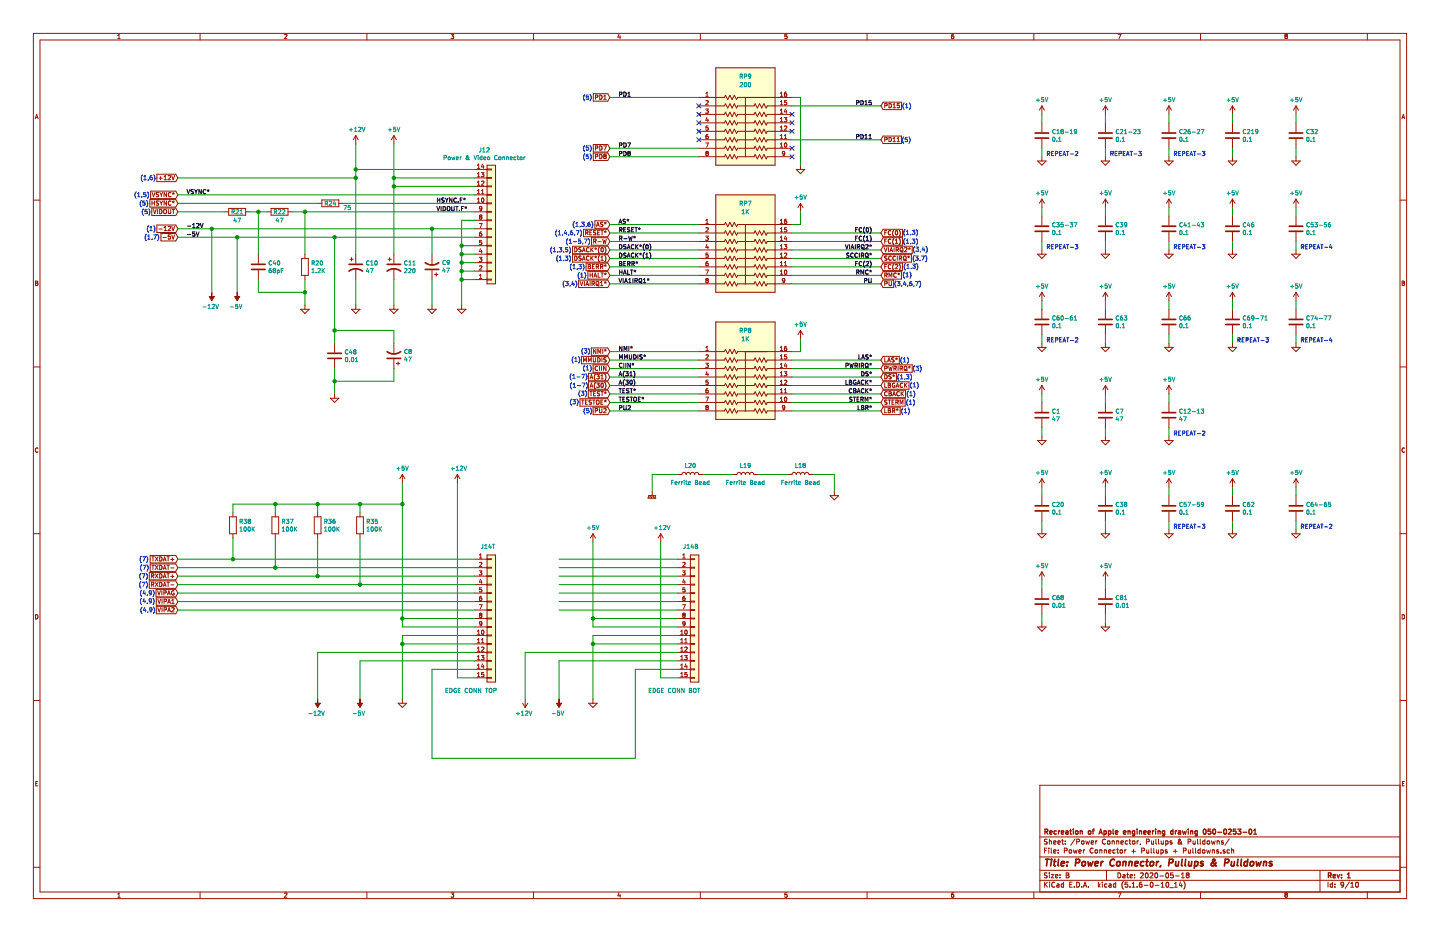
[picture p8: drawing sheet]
<svg xmlns="http://www.w3.org/2000/svg" width="432mm" height="279mm" viewBox="0 0 432 279" stroke-linecap="round" stroke-linejoin="round" font-family="sans-serif">
<path d="M0 0h431.8v279.4h-431.8z" fill-rule="evenodd" fill="#fff" stroke="#fff" stroke-width=".3"/>
<g fill="none" stroke="#981200" stroke-width=".3">
<path d="M10 10h411.8v259.4h-411.8zM12 12h407.8v255.4h-407.8zM35.3 11.6h.7M35.3 10.6l.4-.3v1.3M60 10v2M85.3 10.4l.5-.1 .2 .3-.8 1h.8M110 10v2M135.3 10.3h.7l-.4 .5 .4 .1v.6h-.7M160 10v2M185.6 10.2l-.3 1h.8M185.9 10.7v.9M210 10v2"/>
<path d="M236 10.3h-.6l-.1 .6 .6-.1 .1 .7h-.7M260 10v2M285.3 11l.2-.2 .5 .2-.1 .5h-.5M285.4 11.5h.1M285.9 10.3l-.5 .3v.9M310 10v2M335.3 10.3h.8l-.5 1.3M360 10v2M385.4 11.5h.1M385.5 10.8l-.2-.2 .2-.3 .5 .1-.2 .4M385.5 10.8h.3M385.5 10.8l-.2 .3 .1 .4"/>
<path d="M385.8 10.8l.2 .3v.4h-.6M410 10v2M10.6 35.6l.4-1.3 .4 1.3M10.7 35.2h.6M177.9 28.1h4.3l.7 1.1-.7 1.1h-4.3zM178.6 29.2l.6-.1v-.5l-.6-.1v1.3M179.8 28.5a.64 .64 0 0 1 .7 .6 .64 .64 0 0 1-.7 .7zM181 28.9l.4-.4v1.3M181 29.8h.8M209.5 39.4h5.1M209.5 36.8h5.1M209.5 34.3h5.1"/>
<path d="M209.5 31.7h5.1M209.5 29.2h5.1M211.6 32.7h.8l-.4 .5h.3M211.7 28.9h.7M211.7 28l.3-.4v1.3M211.7 30.3l.4-.2 .3 .4-.8 .9h.8M212 35.2l-.3 .9h.7M212.3 33.2v.1M212.3 35.7v.8M212.3 33.3v.6l-.7-.1M212.3 37.8h-.6v.6l.4-.1 .3 .5-.3 .2-.4-.1M214.6 20.3h17.8v29.2h-17.8z"/>
<path d="M214.6 39.4h2.6l.4-.7 .6 1.3 .7-1.3 .6 1.3 .7-1.3 .7 1.3 .3-.6h4.9l.3-.7 .7 1.3 .7-1.3 .6 1.3 .7-1.3 .6 1.3 .4-.6h2.3M214.6 36.8h2.6l.4-.6 .6 1.3 .7-1.3 .6 1.3 .7-1.3 .7 1.3 .3-.7h4.9l.3-.6 .7 1.3 .7-1.3 .6 1.3 .7-1.3 .6 1.3 .4-.7h2.3M214.6 34.3h2.6l.4-.6 .6 1.2 .7-1.2 .6 1.2 .7-1.2 .7 1.2 .3-.6h4.9l.3-.6 .7 1.2 .7-1.2 .6 1.2 .7-1.2 .6 1.2 .4-.6h2.3M214.6 31.7h2.6l.4-.6 .6 1.3 .7-1.3 .6 1.3 .7-1.3 .7 1.3 .3-.7h4.9l.3-.6 .7 1.3 .7-1.3 .6 1.3 .7-1.3 .6 1.3 .4-.7h2.3M214.6 29.2h2.6l.4-.6 .6 1.2 .7-1.2 .6 1.2 .7-1.2 .7 1.2 .3-.6h11.2M223.5 29.2v17.8M232.5 39.4h5M232.5 36.8h5M232.5 34.3h5M232.5 31.7h5M232.5 29.2h5M234 28.9h.7"/>
<path d="M234 28l.4-.4v1.3M234 30.5l.4-.4v1.3M234 33l.4-.3v1.3M234 35.6l.4-.4v1.3M234 38.1l.4-.3v1.2M234 39h.7M234 36.5h.7M234 34h.7M234 31.4h.7M235.2 35.2h.7l-.4 .5 .4 .1v.5l-.2 .2-.5-.1M235.2 28.2v.5l.3 .2 .4-.2v-.5M235.2 37.9l.5-.1 .2 .3-.7 .9h.7"/>
<path d="M235.3 30.7l-.1 .1M235.3 30.7h.5M235.3 28.2l-.1 .1M235.5 32.6l-.3 .9h.8M235.8 33.1v.9M235.8 30.7l.1 .1M235.8 27.6l-.4 .1-.2 .5M235.8 28.2h.1M235.8 28.2h-.5M235.9 30.8l-.1 .6-.6-.1M235.9 30.1h-.6l-.1 .7M264.8 30.6h5.5v2.3h-5.5l-.6-1.2z"/>
<path d="M265.3 31.7l.7-.1v-.4l-.7-.2v1.3M266.6 31a.64 .64 0 0 1 .7 .7 .64 .64 0 0 1-.7 .6zM267.8 32.3h.7M267.8 31.4l.3-.4v1.3M269.7 31h-.6l-.1 .6h.7v.6h-.7M312.4 31.7v2.6M312.4 36.8v2.8M312.4 31.7l-.7 1.3M312.4 31.7l.8 1.3M331.5 31.7v2.6M331.5 36.8v2.8M331.5 31.7l-.8 1.3"/>
<path d="M331.5 31.7l.7 1.3M350.5 31.7v2.6M350.5 36.8v2.8M350.5 31.7l-.7 1.3M350.5 31.7l.8 1.3M369.6 31.7v2.6M369.6 36.8v2.8M369.6 31.7l-.8 1.3M369.6 31.7l.7 1.3M388.6 31.7v2.6M388.6 36.8v2.8M388.6 31.7l-.7 1.3"/>
<path d="M388.6 31.7l.8 1.3M420.4 35.6l.4-1.3 .4 1.3M420.5 35.2h.6M10 60h2M44.9 59.8h7.8l.6 1.2-.6 1.1h-7.8zM45.2 57.3h7.5l.6 1.1-.6 1.1h-7.5zM45.6 57.7l.5 1.3 .4-1.3M47 52.2h5.7l.6 1.1-.6 1.2h-5.7zM47.6 57.8h-.7a.54 .54 0 0 0 .6 .7l-.1 .4h-.6M47.7 53.4h1M47.9 57.7l.5 .7M48.2 52.9v1"/>
<path d="M48.4 58.4v.6M48.8 57.7l-.4 .7M49.2 53.9h.7M49.2 53l.4-.4v1.3M49.9 57.7v1.3l-.7-1.3v1.3M50.4 52.8l.5-.2 .2 .4-.8 .9h.8M51.3 57.8a.56 .56 0 0 0-.8 .5 .56 .56 0 0 0 .8 .6M51.5 52.6l.4 1.3 .4-1.3M51.7 57.9l.3 .1M52 57.7v.3M52 58l-.2 .3M52 58l.2 .3"/>
<path d="M52.3 57.9l-.3 .1M96.5 59.9h5.1v2.1h-5.1zM106.7 40.6v2.6M106.7 40.6l-.8 1.3M106.7 40.6l.7 1.3M118.1 40.6v2.6M118.1 40.6l-.8 1.3M118.1 40.6l.8 1.3M142.2 58.4h3.8M142.2 55.9h3.8M142.2 53.3h3.8M142.2 50.8h3.8"/>
<path d="M143.2 49.6l.3-.4v1.3M143.2 52.1l.3-.4v1.3M143.2 54.6l.3-.3v1.2M143.2 57.2l.3-.4v1.3M143.2 59.7l.3-.3v1.2M143.2 58.1h.7M143.2 55.5h.7M143.2 53h.7M143.2 50.5h.7M144.3 51.7h.8l-.4 .5 .3 .1 .1 .5-.2 .2-.6-.1M144.4 54.4l.5-.1 .2 .3-.8 .9h.8M144.4 57.2l.3-.4v1.3"/>
<path d="M144.4 58.1h.7M144.5 59.5l.2-.1a.62 .62 0 0 1 .4 .6 .62 .62 0 0 1-.5 .6l-.2-.5zM144.7 49.1l-.3 .9h.8M145 49.6v.9M146 49.5h2.6v35.6h-2.6zM146 50.7h1.3v.2h-1.3M146 53.2h1.3v.3h-1.3M146 55.8h1.3v.2h-1.3M146 58.3h1.3v.2h-1.3M177.9 43.3h4.3l.7 1.1-.7 1.2h-4.3zM177.9 45.9h4.3l.7 1.1-.7 1.1h-4.3zM178.6 44.4l.6-.1v-.4l-.6-.2v1.3"/>
<path d="M178.6 46.9h.6v-.5l-.6-.1v1.2M179.8 43.7a.64 .64 0 0 1 .7 .7 .64 .64 0 0 1-.7 .6zM179.8 46.3a.64 .64 0 0 1 .7 .6 .64 .64 0 0 1-.7 .6zM181 43.7h.8l-.5 1.3M181 46.5l.3-.2 .5 .2M181 46.6l.3 .2M181 46.5v.1M181.3 46.8l-.3 .3 .3 .4 .5-.2-.3-.5M181.3 46.8h.2M181.8 46.5v.1M181.8 46.6l-.3 .2M209.5 47h5.1"/>
<path d="M209.5 44.4h5.1M209.5 41.9h5.1M211.6 42.8h.8l-.5 1.3M211.9 45.9l-.2-.2 .2-.3 .5 .2-.3 .3M211.9 45.9l-.2 .3 .2 .5 .5-.3-.1-.3M211.9 45.9h.2M212.1 45.9l.2 .1M212.3 40.3h-.3a.79 .79 0 0 0-.1 1.3l.4-.1 .1-.5-.3-.2-.4 .2M212.3 46v.1M214.6 58.4h17.8v29.2h-17.8zM214.6 47h2.6l.4-.6 .6 1.2 .7-1.2 .6 1.2 .7-1.2 .7 1.2 .3-.6h4.9l.3-.6 .7 1.2 .7-1.2 .6 1.2 .7-1.2 .6 1.2 .4-.6h2.3M214.6 44.4h2.6l.4-.6 .6 1.3 .7-1.3 .6 1.3 .7-1.3 .7 1.3 .3-.7h4.9l.3-.6 .7 1.3 .7-1.3 .6 1.3 .7-1.3 .6 1.3 .4-.7h2.3"/>
<path d="M214.6 41.9h2.6l.4-.6 .6 1.2 .7-1.2 .6 1.2 .7-1.2 .7 1.2 .3-.6h4.9l.3-.6 .7 1.2 .7-1.2 .6 1.2 .7-1.2 .6 1.2 .4-.6h2.3M232.5 47h5M232.5 44.4h5M232.5 41.9h5M234 44.1h.7M234 40.7l.4-.4v1.3M234 43.2l.4-.4v1.3M234 41.6h.7M235.2 41.6h.7M235.2 40.7l.4-.4v1.3M235.3 43l.2-.2a.62 .62 0 0 1 .5 .7 .62 .62 0 0 1-.6 .6l-.2-.5zM235.3 45.9l-.6 .2v-.6l.4-.1 .2 .2-.1 .9-.5 .2"/>
<path d="M238.8 50.8h2.5l-1.3 1.3zM240 49.5v1.3M264.8 40.8h5.5v2.2h-5.5l-.6-1.1zM265.3 41.9l.7-.1v-.5l-.7-.1v1.3M266.6 41.2a.64 .64 0 0 1 .7 .6 .64 .64 0 0 1-.7 .7zM267.8 41.6l.3-.4v1.3M267.8 42.5h.7M269 42.5h.7M269 41.6l.4-.4v1.3M311.1 48.3h2.6l-1.3 1.2zM312.4 41.7v2.7M312.4 47v1.3"/>
<path d="M312.4 59.7v2.5M312.4 59.7l-.7 1.3M312.4 59.7l.8 1.3M330.2 48.3h2.5l-1.2 1.2zM331.5 41.7v2.7M331.5 47v1.3M331.5 59.7v2.5M331.5 59.7l-.8 1.3M331.5 59.7l.7 1.3M349.2 48.3h2.6l-1.3 1.2zM350.5 41.7v2.7M350.5 47v1.3"/>
<path d="M350.5 59.7v2.5M350.5 59.7l-.7 1.3M350.5 59.7l.8 1.3M368.3 48.3h2.5l-1.2 1.2zM369.6 41.7v2.7M369.6 47v1.3M369.6 59.7v2.5M369.6 59.7l-.8 1.3M369.6 59.7l.7 1.3M387.3 48.3h2.6l-1.3 1.2zM388.6 41.7v2.7M388.6 47v1.3"/>
<path d="M388.6 59.7v2.5M388.6 59.7l-.7 1.3M388.6 59.7l.8 1.3M419.8 60h2M45.5 62.4h7.2l.6 1.1-.6 1.1h-7.2zM45.6 60.2v1.3M45.6 60.9h.7M46 62.8l.4 1.3 .4-1.3M46.3 60.2v1.3M47 67.5h5.7l.6 1.1-.6 1.1h-5.7zM47.3 62.8v1.3M47.6 60.3l-.7 .1a.54 .54 0 0 0 .6 .6l-.1 .5h-.6"/>
<path d="M47.7 68.7h1M47.9 62.8a.64 .64 0 0 1 .7 .6 .64 .64 0 0 1-.7 .7zM47.9 60.2l.5 .7M48.3 70h4.4l.6 1.1-.6 1.1h-4.4zM48.4 60.9v.6M48.8 60.2l-.4 .7M48.9 71.2h1M49.2 68.2l.4-.3v1.2M49.2 69.1h.7M49.3 62.9l.6 .1v.6l-.3 .5-.5-.2zM49.9 60.2v1.3l-.7-1.3v1.3M50.4 68l.5-.1 .2 .3-.8 .9h.8"/>
<path d="M50.5 71h.6v.5l-.2 .2-.5-.1M50.5 71h-.1M50.5 62.8v1l.2 .3 .5-.3v-1M51.1 70.4h-.6l-.1 .6M51.3 60.4a.56 .56 0 0 0-.8 .5 .56 .56 0 0 0 .8 .5M51.5 67.9l.4 1.2 .4-1.2M51.5 70.4l.4 1.3 .4-1.3M51.6 62.8h.7M51.7 60.4l.3 .2M52 60.6l.2 .2M52 60.2v.4M52 62.8v1.3"/>
<path d="M52 60.6l-.2 .2M52.3 60.4l-.3 .2M67.3 63.5h1.3M68.6 62.5h5.1v2h-5.1zM73.7 63.5h1.2M77.5 76.2v2.8M80 63.5h1.3M81.3 62.5h5.1v2h-5.1zM86.4 63.5h1.2M90.4 77.5h2.1v5h-2.1zM91.4 76.2v1.3M95.2 61h1.3"/>
<path d="M101.6 61h1.3M104.9 77.7h1M105.4 77.2v1M106.7 76.2v2.8M116.3 77.7h1M116.8 77.2v1M118.1 76.2v2.8M129.5 76.2v3.3M142.2 61h3.8M142.2 78.7h3.8M142.2 76.2h3.8M142.2 73.7h3.8"/>
<path d="M142.2 71.1h3.8M142.2 68.6h3.8M142.2 66h3.8M142.2 63.5h3.8M143.2 60.6h.7M143.7 77.1h.8l-.4 .5 .3 .1 .1 .5-.3 .2-.5-.1M143.7 67h.9l-.6 1.2M143.8 79.8l.4-.1 .3 .3-.8 .9h.8M143.8 62l.1 .6 .6-.1M143.8 64.6l.2 .4M143.8 70.1v.2M143.9 62l.3-.1 .3 .3-.2 .8-.4 .2"/>
<path d="M143.9 64.5l.5 .1-.2 .4M143.9 70.1h-.1M143.9 64.5l-.1 .1M143.9 65l-.1 .1M143.9 62h-.1M144 65h.2M144 65h-.1M144.1 74.5l-.3 .9h.8M144.2 65l.3 .2-.3 .5-.4-.2v-.4M144.4 75v.9M144.4 69.5h-.3a.79 .79 0 0 0-.1 1.3l.4-.1 .1-.4-.3-.3-.3 .1M144.4 72.1h-.6v.6l.4-.2 .3 .6-.3 .2-.4-.1"/>
<path d="M146 60.8h1.3v.3h-1.3M146 63.4h1.3v.2h-1.3M146 65.9h1.3v.3h-1.3M146 68.5h1.3v.2h-1.3M146 71h1.3v.2h-1.3M146 73.5h1.3v.3h-1.3M146 76.1h1.3v.2h-1.3M146 78.6h1.3v.3h-1.3M171.7 73.8h10.5l.7 1.1-.7 1.1h-10.5zM171.7 76.4h10.5l.7 1.1-.7 1.1h-10.5zM172.3 74.2a.64 .64 0 0 1 .8 .7 .64 .64 0 0 1-.8 .6zM172.3 76.8a.64 .64 0 0 1 .8 .6 .64 .64 0 0 1-.8 .6z"/>
<path d="M174.3 74.3h-.7a.51 .51 0 0 0 .6 .7l-.1 .4h-.6M174.3 76.8l-.7 .1a.51 .51 0 0 0 .6 .6l-.1 .5h-.6M174.6 75.5l.5-1.3 .4 1.3M174.6 78l.5-1.2 .4 1.2M174.8 75.1h.6M174.8 77.7h.6M175 68.7h7.2l.7 1.1-.7 1.2h-7.2zM175.6 69.8l.6-.1 .1-.4-.7-.2v1.3M175.7 78.9h6.5l.7 1.1-.7 1.1h-6.5zM175.9 69.8l.4 .6M176.4 79.3l.6 .1-.2 .5 .3 .2-.1 .4-.6 .1zM176.4 79.9h.4"/>
<path d="M176.6 74.3a.56 .56 0 0 0-.8 .6 .56 .56 0 0 0 .8 .5M176.6 76.9a.56 .56 0 0 0-.8 .5 .56 .56 0 0 0 .8 .5M176.9 69.7h.4M177.2 74.2v1.3M177.2 76.8v1.2M177.3 74.8l.6 .7M177.3 77.3l.6 .7M177.4 71.3h4.8l.7 1.1-.7 1.1h-4.8zM177.5 69.1h-.6v1.3h.6M177.6 79.9h.5M177.9 74.2l-.7 .8M177.9 76.8l-.7 .7"/>
<path d="M178 72.3l.7-.1v-.4l-.7-.1v1.2M178.3 79.3h-.7v1.3h.7M178.3 72.3l.4 .6M178.3 74.4l.3 .1M178.3 76.9l.3 .2M178.4 66.2h3.8l.7 1.1-.7 1.1h-3.8zM178.6 74.2v.3M178.6 76.8v.3M178.6 74.5l-.2 .3M178.6 74.5l.2 .3M178.6 77.1l-.2 .2M178.6 77.1l.2 .2"/>
<path d="M178.7 69.2l-.7 .1a.54 .54 0 0 0 .6 .6v.5h-.6M178.8 80l.7-.1v-.5l-.7-.1v1.3M178.9 67.9l.4-1.3 .4 1.3M178.9 74.4l-.3 .1M178.9 76.9l-.3 .2M179 67.5h.6M179.1 80l.4 .6M179.2 69.7h.5M179.3 72.5h.9M179.8 74l-.1 .1a1.48 1.48 0 0 0 .1 1.9M179.8 76.6h-.1a1.48 1.48 0 0 0 .1 1.9M179.8 69.1h-.6v1.3h.6"/>
<path d="M180.1 80l.6-.1v-.5l-.6-.1v1.3M180.2 77.1l.3-.3v1.2M180.2 69.1h.7M180.2 78h.7M180.3 74.3l.2-.1a.62 .62 0 0 1 .4 .7 .62 .62 0 0 1-.5 .5l-.2-.4zM180.4 80l.4 .6M180.5 69.1v1.3M180.7 71.7l.3 1.2 .3-.9 .2 .9 .3-1.2M180.8 66.7h-.7a.51 .51 0 0 0 .6 .7v.4h-.6M181.2 66.8l.3 .1M181.2 69.3l.3 .1M181.2 79.5l.3 .1"/>
<path d="M181.3 74a1.4 1.4 0 0 1 0 2M181.3 76.6a1.4 1.4 0 0 1 0 1.9M181.5 66.6v.3M181.5 69.1v.3M181.5 79.3v.3M181.5 66.9l-.2 .3M181.5 66.9l.2 .3M181.5 69.4l-.2 .3M181.5 69.4l.2 .3M181.5 79.6l-.2 .3M181.5 79.6l.2 .3M181.8 66.8l-.3 .1"/>
<path d="M181.8 69.3l-.3 .1M181.8 79.5l-.3 .1M209.5 77.5h5.1M209.5 74.9h5.1M209.5 72.4h5.1M209.5 69.8h5.1M209.5 67.3h5.1M211.6 70.8h.8l-.4 .5h.3M211.7 68.4l.4-.2 .3 .4-.8 .9h.8M211.7 67h.7M211.7 66.1l.3-.4v1.3M212 73.3l-.3 .9h.7"/>
<path d="M212.3 78.4h-.3a.79 .79 0 0 0-.1 1.3l.4-.1 .1-.5-.3-.2-.4 .2M212.3 73.8v.8M212.3 71.3v.1M212.3 76.4v.1M212.3 76.5v.6l-.6-.1M212.3 71.4v.6l-.7-.1M212.3 75.9h-.6v.6l.6-.1M214.6 77.5h2.6l.4-.7 .6 1.3 .7-1.3 .6 1.3 .7-1.3 .7 1.3 .3-.6h4.9l.3-.7 .7 1.3 .7-1.3 .6 1.3 .7-1.3 .6 1.3 .4-.6h2.3M214.6 74.9h2.6l.4-.6 .6 1.3 .7-1.3 .6 1.3 .7-1.3 .7 1.3 .3-.7h4.9l.3-.6 .7 1.3 .7-1.3 .6 1.3 .7-1.3 .6 1.3 .4-.7h2.3M214.6 72.4h2.6l.4-.6 .6 1.2 .7-1.2 .6 1.2 .7-1.2 .7 1.2 .3-.6h4.9l.3-.6 .7 1.2 .7-1.2 .6 1.2 .7-1.2 .6 1.2 .4-.6h2.3M214.6 69.8h2.6l.4-.6 .6 1.3 .7-1.3 .6 1.3 .7-1.3 .7 1.3 .3-.7h4.9l.3-.6 .7 1.3 .7-1.3 .6 1.3 .7-1.3 .6 1.3 .4-.7h2.3M214.6 67.3h2.6l.4-.6 .6 1.2 .7-1.2 .6 1.2 .7-1.2 .7 1.2 .3-.6h11.2"/>
<path d="M223.5 67.3v17.8M232.5 77.5h5M232.5 74.9h5M232.5 72.4h5M232.5 69.8h5M232.5 67.3h5M234 71.1l.4-.3v1.3M234 79.7h.7M234 77.1h.7M234 72.1h.7M234 69.5h.7M234 67h.7"/>
<path d="M234 66.1l.4-.4v1.3M234 68.6l.4-.4v1.3M234 73.7l.4-.4v1.3M234 76.2l.4-.3v1.2M234 78.8l.4-.4v1.3M234 74.6h.7M235.2 73.3h.7l-.4 .5 .3 .1M235.2 79.7h.7M235.2 76l.5-.1 .2 .3-.7 .9h.7M235.2 78.8l.4-.4v1.3M235.5 70.7l-.3 .9h.8M235.8 65.7l-.4 .1-.2 .5 .1 .6h.5v-.6l-.3-.1-.3 .2"/>
<path d="M235.8 71.2v.9M235.8 73.9h.1M235.9 68.2h-.6l-.1 .7 .5-.2 .2 .6-.2 .2-.5-.1M235.9 73.9l-.1 .6h-.6M240 61v2.5M240 61l-.7 1.2M240 61l.8 1.2M264.8 68.7h5.8v2.3h-5.8l-.6-1.2zM264.8 71.3h5.8v2.2h-5.8l-.6-1.1zM264.8 78.9h5.8v2.2h-5.8l-.6-1.1zM264.8 73.8h8.7v2.2h-8.7l-.6-1.1zM264.8 76.4h8.5v2.2h-8.5l-.6-1.1z"/>
<path d="M265.1 74.2l.5 1.3 .4-1.3M265.3 69.7h.4M265.3 79.9h.4M265.3 72.3h.4M265.9 69.1h-.6v1.3M265.9 71.7h-.6v1.2M265.9 79.3h-.6v1.3M266 76.8l-.7 .1a.54 .54 0 0 0 .6 .6v.5h-.6M266.4 74.2v1.3M266.8 75.5l.5-1.3 .4 1.3M267 75.1h.6M267.1 69.3a.56 .56 0 0 0-.8 .5 .56 .56 0 0 0 .8 .5"/>
<path d="M267.1 71.8a.56 .56 0 0 0-.8 .5 .56 .56 0 0 0 .8 .5M267.1 79.4a.56 .56 0 0 0-.8 .5 .56 .56 0 0 0 .8 .5M267.3 76.9a.56 .56 0 0 0-.8 .5 .56 .56 0 0 0 .8 .5M268 79.1a1.4 1.4 0 0 0 0 2M268 69a1.4 1.4 0 0 0 0 1.9M268 71.5a1.4 1.4 0 0 0 0 1.9M268.1 74.2v1.3M268.5 79.4l.4-.1 .3 .4-.8 .9h.8M268.5 72.9h.7M268.5 72l.3-.3v1.2M268.5 76.9a.56 .56 0 0 0-.8 .5 .56 .56 0 0 0 .8 .5M268.6 69.3l.2-.2a.62 .62 0 0 1 .4 .7 .62 .62 0 0 1-.6 .6l-.1-.5z"/>
<path d="M268.7 74.9l.6-.1 .1-.5-.7-.1v1.3M269 74.9l.4 .6M269.1 76.8v1.2M269.6 79.1a1.4 1.4 0 0 1 0 2M269.6 69a1.4 1.4 0 0 1 0 1.9M269.6 71.5a1.4 1.4 0 0 1 0 1.9M269.7 77.4h.6v-.5l-.6-.1v1.2M270 74.4l.2-.2 .5 .2-.1 1-.6-.1zM270 77.4l.4 .6M270.2 75.2l.4 .2M270.6 75.4l.2 .2M270.9 76.9l.3-.1 .5 .1-.1 1.1-.7-.1z"/>
<path d="M271.1 77.7l.5 .3M271.2 74.3l.5-.1 .3 .4-.8 .9h.8M271.6 78l.2 .2M272.1 76.9l.3 .2M272.4 74.4l.3 .1M272.4 76.8v.3M272.4 77.1l-.1 .2M272.4 77.1l.2 .2M272.7 74.2v.3M272.7 74.5l-.2 .3M272.7 74.5l.2 .3M272.7 76.9l-.3 .2"/>
<path d="M273 74.4l-.3 .1M311.1 76.2h2.6l-1.3 1.3zM312.4 64.8v2.8M312.4 69.6v2.8M312.4 74.9v1.3M330.2 76.2h2.5l-1.2 1.3zM331.5 64.8v2.8M331.5 69.6v2.8M331.5 74.9v1.3M349.2 76.2h2.6l-1.3 1.3zM350.5 64.8v2.8M350.5 69.6v2.8"/>
<path d="M350.5 74.9v1.3M368.3 76.2h2.5l-1.2 1.3zM369.6 64.8v2.8M369.6 69.6v2.8M369.6 74.9v1.3M387.3 76.2h2.6l-1.3 1.3zM388.6 64.8v2.8M388.6 69.6v2.8M388.6 74.9v1.3M10.6 84.3l.7 .2-.2 .4 .3 .2-.2 .5h-.6zM10.6 84.9h.5M77.5 81v2.8"/>
<path d="M90.2 92.7h2.5l-1.3 1.3zM91.4 82.5v1.3M91.4 91.4v1.3M105.4 92.7h2.5l-1.2 1.3zM106.7 80.5v3.3M106.7 91.4v1.3M116.8 92.7h2.6l-1.3 1.3zM118.1 80.5v3.3M118.1 91.4v1.3M128.3 92.7h2.5l-1.3 1.3zM129.5 81v2.8M129.5 91.4v1.3"/>
<path d="M130.3 82.3h1M130.8 81.8v1M137.2 92.7h2.5l-1.3 1.3zM138.4 91.4v1.3M142.2 83.8h3.8M142.2 81.3h3.8M143.8 82.6l.3-.4v1.3M143.8 83.5h.7M146 81.2h1.3v.2h-1.3M146 83.7h1.3v.2h-1.3M173.5 84h8.7l.7 1.1-.7 1.1h-8.7zM174 84.4l.4 1.2 .4-1.2"/>
<path d="M175.2 84.4v1.2M175.7 85.6l.4-1.2 .4 1.2M175.8 85.3h.6M176.3 81.4h5.9l.7 1.1-.7 1.2h-5.9zM176.9 81.8v1.3M176.9 84.4v1.2M176.9 82.4h.7M177.5 85l.7-.1v-.4l-.7-.1v1.2M177.6 81.8v1.3M177.8 85l.5 .6M178.1 83.1l.4-1.3 .4 1.3M178.2 82.8h.6"/>
<path d="M178.8 84.6l.2-.2 .5 .2-.1 1-.6-.1zM179 85.3l.7 .5M179.3 81.8v1.3h.7M180.1 85.6h.7M180.1 84.7l.3-.3v1.2M180.2 81.8h.7M180.5 81.8v1.3M181.2 82l.3 .1M181.2 84.6l.3 .1M181.5 81.8v.3M181.5 84.4v.3M181.5 82.1l-.2 .3"/>
<path d="M181.5 82.1l.2 .3M181.5 84.7l-.2 .2M181.5 84.7l.2 .2M181.8 82l-.3 .1M181.8 84.6l-.3 .1M209.5 85.1h5.1M209.5 82.5h5.1M209.5 80h5.1M211.6 80.9h.8l-.5 1.3M211.9 84l-.2 .3 .2 .5 .5-.3-.3-.5M211.9 84h.2M212.3 83.6h-.6l.2 .4"/>
<path d="M212.3 83.6h.1M212.3 83.6l-.2 .4M214.6 85.1h2.6l.4-.6 .6 1.2 .7-1.2 .6 1.2 .7-1.2 .7 1.2 .3-.6h4.9l.3-.6 .7 1.2 .7-1.2 .6 1.2 .7-1.2 .6 1.2 .4-.6h2.3M214.6 96.5h17.8v29.2h-17.8zM214.6 82.5h2.6l.4-.6 .6 1.3 .7-1.3 .6 1.3 .7-1.3 .7 1.3 .3-.7h4.9l.3-.6 .7 1.3 .7-1.3 .6 1.3 .7-1.3 .6 1.3 .4-.7h2.3M214.6 80h2.6l.4-.6 .6 1.2 .7-1.2 .6 1.2 .7-1.2 .7 1.2 .3-.6h4.9l.3-.6 .7 1.2 .7-1.2 .6 1.2 .7-1.2 .6 1.2 .4-.6h2.3M232.5 85.1h5M232.5 82.5h5M232.5 80h5M234 81.3l.4-.4v1.3M234 82.2h.7M235.2 83.6h-.5l-.1 .4 .2 .3 .5-.3"/>
<path d="M235.2 83.6h.1M235.3 83.6v.9l-.6 .3M235.3 81.1l.2-.2a.62 .62 0 0 1 .5 .7 .62 .62 0 0 1-.6 .6l-.2-.5zM240 99.1l-.7 1.2M240 99.1v2.5M240 99.1l.8 1.2M264.8 81.4h5.5v2.3h-5.5l-.6-1.2zM264.8 84h3.2v2.2h-3.2l-.6-1.1zM265.3 82.5l.7-.1v-.4l-.7-.2v1.3M265.3 85l.7-.1v-.4l-.7-.1v1.2M265.6 82.5l.4 .6M266.6 83.1v-1.3l.4 1 .4-1v1.3"/>
<path d="M266.6 84.4v1l.2 .2 .5-.2v-1M268.8 82a.56 .56 0 0 0-.8 .5 .56 .56 0 0 0 .8 .5M269.2 82l.3 .1M269.5 81.8v.3M269.5 82.1l-.2 .3M269.5 82.1l.2 .3M269.8 82l-.3 .1M312.4 87.6v2.6M312.4 92.7v2.8M312.4 97.5v2.8M312.4 87.6l-.7 1.3M312.4 87.6l.8 1.3"/>
<path d="M331.5 87.6v2.6M331.5 92.7v2.8M331.5 97.5v2.8M331.5 87.6l-.8 1.3M331.5 87.6l.7 1.3M350.5 87.6v2.6M350.5 92.7v2.8M350.5 97.5v2.8M350.5 87.6l-.7 1.3M350.5 87.6l.8 1.3M369.6 87.6v2.6M369.6 92.7v2.8"/>
<path d="M369.6 97.5v2.8M369.6 87.6l-.8 1.3M369.6 87.6l.7 1.3M388.6 87.6v2.6M388.6 92.7v2.8M388.6 97.5v2.8M388.6 87.6l-.7 1.3M388.6 87.6l.8 1.3M420.4 84.3l.7 .2-.2 .4 .3 .2-.2 .5h-.6zM420.4 84.9h.5M10 110h2M99.1 119.4h2.5l-1.3 1.2z"/>
<path d="M100.3 102.9v2.8M100.3 107.7v2.8M100.3 118.1v1.3M118.1 102.9v3.3M118.1 107.7v2.8M118.9 109h1M119.4 108.5v1M173.9 119.5h8.3l.7 1.1-.7 1.2h-8.3zM174.3 106.8h7.9l.7 1.1-.7 1.2h-7.9zM174.4 119.9h.7M174.8 119.9v1.3M175 108.5v-1.3l.4 1 .4-1v1.3"/>
<path d="M176.1 119.9h-.6v1.3h.6M176.4 117h5.8l.7 1.1-.7 1.1h-5.8zM176.4 108.5v-1.3l.5 1 .4-1v1.3M176.5 111.9h5.7l.7 1.1-.7 1.1h-5.7zM176.5 114.5h5.7l.7 1.1-.7 1.1h-5.7zM176.9 117.4h.7M176.9 113.6l.4-1.3 .5 1.3M176.9 116.1l.4-1.2 .5 1.2M177 113.2h.6M177 115.8h.6M177.2 117.4v1.3M177.3 104.3h4.9l.7 1.1-.7 1.1h-4.9z"/>
<path d="M177.7 119.9h.7M177.9 109.4h4.3l.7 1.1-.7 1.1h-4.3zM177.9 107.2v1.1l.2 .2 .5-.2v-1.1M178 118h.4M178.1 119.9v1.3M178.6 112.1a1.47 1.47 0 0 0 0 2M178.6 114.7a1.47 1.47 0 0 0 0 1.9M178.6 117.4h-.6v1.3h.6M178.7 104.7v1.3l-.7-1.3v1.3M178.9 112.3h.8l-.4 .5 .4 .1v.6h-.8M178.9 114.9h.8l-.4 .4 .4 .2v.5h-.8M179.2 109.9a.56 .56 0 0 0-.8 .5 .56 .56 0 0 0 .8 .5"/>
<path d="M179.2 107.2a.64 .64 0 0 1 .8 .7 .64 .64 0 0 1-.8 .6zM179.3 106v-1.3l.4 .9 .4-.9v1.3M179.8 109.8v1.2M179.8 117.5h-.6a.51 .51 0 0 0 .6 .7l-.1 .4h-.6M180.2 112.7l.3-.4v1.3M180.2 113.6h.7M180.2 117.4h.7M180.3 115l.2-.1a.62 .62 0 0 1 .4 .6 .62 .62 0 0 1-.5 .6l-.2-.5zM180.4 109.8v1.2M180.5 107.2v1.3M180.5 117.4v1.3M180.7 104.7v1.3"/>
<path d="M180.8 119.9h-.6v1.3h.6M181.1 107.4a.51 .51 0 0 0 .6 .6l-.1 .5h-.6M181.2 107.3h.6M181.2 107.3l-.1 .1M181.2 104.9l.3 .1M181.2 117.6l.3 .1M181.3 112.1a1.4 1.4 0 0 1 0 2M181.3 114.7a1.4 1.4 0 0 1 0 1.9M181.5 104.7v.3M181.5 117.4v.3M181.5 119.9v.3M181.5 105l-.2 .3"/>
<path d="M181.5 105l.2 .3M181.5 117.7l-.2 .3M181.5 117.7l.2 .3M181.7 109.8v1.2l-.7-1.2v1.2M181.8 104.9l-.3 .1M181.8 117.6l-.3 .1M209.5 118.1h5.1M209.5 115.6h5.1M209.5 113h5.1M209.5 110.5h5.1M209.5 107.9h5.1M209.5 105.4h5.1"/>
<path d="M211.6 108.9h.8l-.4 .5 .3 .1 .1 .4-.3 .3-.5-.2M211.6 119h.8l-.5 1.3M211.7 104.2l.3-.4v1.3M211.7 105.1h.7M212 111.4l-.3 .9h.7M212.3 116.5h-.3a.79 .79 0 0 0-.1 1.3l.5-.2-.1-.5M212.3 111.9v.8M212.3 106.4l-.6 .1M212.3 106.4v.1M212.3 114.5v.1M212.3 117.1h.1M212.3 117.1l-.4-.1-.2 .2"/>
<path d="M212.3 106.5v.4l-.7 .7h.8M212.3 114.6v.6l-.6-.1M212.3 114h-.6v.6l.6-.1M214.6 118.1h2.6l.4-.6 .6 1.2 .7-1.2 .6 1.2 .7-1.2 .7 1.2 .3-.6h4.9l.3-.6 .7 1.2 .7-1.2 .6 1.2 .7-1.2 .6 1.2 .4-.6h2.3M214.6 115.6h2.6l.4-.7 .6 1.3 .7-1.3 .6 1.3 .7-1.3 .7 1.3 .3-.6h4.9l.3-.7 .7 1.3 .7-1.3 .6 1.3 .7-1.3 .6 1.3 .4-.6h2.3M214.6 113h2.6l.4-.6 .6 1.3 .7-1.3 .6 1.3 .7-1.3 .7 1.3 .3-.7h4.9l.3-.6 .7 1.3 .7-1.3 .6 1.3 .7-1.3 .6 1.3 .4-.7h2.3M214.6 110.5h2.6l.4-.6 .6 1.2 .7-1.2 .6 1.2 .7-1.2 .7 1.2 .3-.6h4.9l.3-.6 .7 1.2 .7-1.2 .6 1.2 .7-1.2 .6 1.2 .4-.6h2.3M214.6 107.9h2.6l.4-.6 .6 1.3 .7-1.3 .6 1.3 .7-1.3 .7 1.3 .3-.7h4.9l.3-.6 .7 1.3 .7-1.3 .6 1.3 .7-1.3 .6 1.3 .4-.7h2.3M214.6 105.4h2.6l.4-.6 .6 1.2 .7-1.2 .6 1.2 .7-1.2 .7 1.2 .3-.6h11.2M223.5 105.4v17.8M232.5 118.1h5M232.5 115.6h5"/>
<path d="M232.5 113h5M232.5 110.5h5M232.5 107.9h5M232.5 105.4h5M234 104.2l.4-.4v1.3M234 106.7l.4-.4v1.3M234 109.2l.4-.3v1.3M234 111.8l.4-.4v1.3M234 114.3l.4-.3v1.2M234 116.9l.4-.4v1.3M234 119.4l.4-.4v1.3M234 105.1h.7"/>
<path d="M234 117.8h.7M234 115.2h.7M234 112.7h.7M234 110.2h.7M234 107.6h.7M235.2 111.4h.7l-.4 .5 .4 .1v.5l-.2 .2-.5-.1M235.2 114.1l.5-.1 .2 .3-.7 .9h.7M235.2 116.9l.4-.4v1.3M235.2 117.8h.7M235.3 119.2l.2-.2a.62 .62 0 0 1 .5 .7 .62 .62 0 0 1-.6 .6l-.2-.5zM235.5 108.8l-.3 .9h.8M235.8 103.8l-.4 .1-.2 .5 .1 .6h.5v-.6l-.3-.1-.3 .2"/>
<path d="M235.8 109.3v.9M235.9 106.3h-.6l-.1 .7 .5-.2 .2 .6-.2 .2-.5-.1M264.8 111.9h4v2.2h-4l-.6-1.1zM264.8 106.8h4.9v2.3h-4.9l-.6-1.2zM264.8 109.4h8.7v2.2h-8.7l-.6-1.1zM264.8 114.5h7.8v2.2h-7.8l-.6-1.1zM264.8 117h6.8v2.2h-6.8l-.6-1.1zM264.8 119.5h6.6v2.3h-6.6l-.6-1.2zM265.3 110.4l.7-.1v-.4l-.7-.1v1.2M265.3 112.3a.64 .64 0 0 1 .7 .7 .64 .64 0 0 1-.7 .6zM265.3 107.2v1.3h.6M265.3 114.9v1.2h.6"/>
<path d="M266 117.5a.56 .56 0 0 0-.8 .5 .56 .56 0 0 0 .8 .5M266.2 108.5l.4-1.3 .4 1.3M266.3 108.2h.6M266.3 114.9l.7 .1-.2 .5 .3 .2-.1 .4h-.7zM266.3 119.9h.8M266.3 115.5h.5M266.5 109.8l.3 1.2 .2-.9 .3 .9 .3-1.2M266.6 117.4h.4l.3 .3-.3 .3 .3 .2-.1 .4-.6 .1zM266.6 118h.4M266.7 119.9v1.3M267.3 112.4h-.7a.54 .54 0 0 0 .6 .7l-.1 .4h-.6M267.7 118.7l.4-1.3 .4 1.3"/>
<path d="M267.7 112.5l.3 .1M267.8 118.3h.6M268 112.3v.3M268 112.6l-.2 .3M268 112.6l.1 .3M268 110.4l.7-.1v-.4l-.7-.1v1.2M268.1 107.3l-.7 .1a.51 .51 0 0 0 .6 .6v.5h-.6M268.1 119.9h-.6v1.3h.6M268.3 114.9a.56 .56 0 0 0-.7 .6 .56 .56 0 0 0 .7 .5v-.4h-.2M268.3 112.5l-.3 .1M268.3 110.4l.5 .6M268.5 107.4l.3 .1"/>
<path d="M268.7 116.1l.4-1.2 .4 1.2M268.8 107.2v.3M268.8 115.8h.6M268.8 107.5l-.2 .3M268.8 107.5l.2 .3M269.1 107.4l-.3 .1M269.3 109.8v1.2M269.7 117.5a.56 .56 0 0 0-.8 .5 .56 .56 0 0 0 .8 .5M269.9 110.4l.7-.1v-.4l-.7-.1v1.2M270.2 117.4v1.3M270.2 110.4l.4 .6M270.4 118l.5 .7"/>
<path d="M270.7 115a.56 .56 0 0 0-.8 .5 .56 .56 0 0 0 .8 .5M270.9 117.4l-.7 .7M271.2 110l.2-.2 .5 .2-.1 1-.6-.1zM271.2 114.9v1.2M271.4 110.7l.6 .5M271.4 115.4l.6 .7M272 114.9l-.8 .7M272.4 110l.3 .1M272.7 109.8v.3M272.7 110.1l-.2 .2M272.7 110.1l.2 .2M273 110l-.3 .1"/>
<path d="M311.1 104.1h2.6l-1.3 1.3zM312.4 102.9v1.2M312.4 115.6v2.5M312.4 115.6l-.7 1.2M312.4 115.6l.8 1.2M330.2 104.1h2.5l-1.2 1.3zM331.5 102.9v1.2M331.5 115.6v2.5M331.5 115.6l-.8 1.2M331.5 115.6l.7 1.2M349.2 104.1h2.6l-1.3 1.3zM350.5 102.9v1.2"/>
<path d="M350.5 115.6v2.5M350.5 115.6l-.7 1.2M350.5 115.6l.8 1.2M368.3 104.1h2.5l-1.2 1.3zM369.6 102.9v1.2M387.3 104.1h2.6l-1.3 1.3zM388.6 102.9v1.2M419.8 110h2M11.4 134.4a.58 .58 0 0 0-.8 .5 .58 .58 0 0 0 .8 .6M175.5 120.5h.4M177.3 120h-.6v.4a.5 .5 0 0 1 .5 .2 .5 .5 0 0 1 0 .6h-.6M177.9 122.1h4.3l.7 1.1-.7 1.1h-4.3z"/>
<path d="M178.5 123.1l.7-.1v-.4l-.7-.1v1.2M178.9 120.1l.2-.2 .5 .2-.1 1.1-.6-.2zM179.8 122.5v1l.2 .2 .5-.2v-1M180.2 120.5h.4M181 122.6l.5-.1 .3 .3-.8 .9h.8M181.2 120.1l.3 .1M181.5 120.2l-.2 .3M181.5 120.2l.2 .3M181.8 120.1l-.3 .1M209.5 123.2h5.1M209.5 120.6h5.1M211.9 122.1l-.2 .3 .2 .5 .5-.3-.3-.5"/>
<path d="M211.9 122.1h.2M212.3 122.1h-.2M212.3 122v-.3l-.4-.1-.2 .2 .2 .3M212.3 122v.1M214.6 123.2h2.6l.4-.6 .6 1.2 .7-1.2 .6 1.2 .7-1.2 .7 1.2 .3-.6h4.9l.3-.6 .7 1.2 .7-1.2 .6 1.2 .7-1.2 .6 1.2 .4-.6h2.3M214.6 120.6h2.6l.4-.6 .6 1.3 .7-1.3 .6 1.3 .7-1.3 .7 1.3 .3-.7h4.9l.3-.6 .7 1.3 .7-1.3 .6 1.3 .7-1.3 .6 1.3 .4-.7h2.3M232.5 123.2h5M232.5 120.6h5M234 120.3h.7M235.3 122.1l-.6 .2v-.6l.4-.1 .2 .2-.1 .9-.5 .2M264.8 122.1h5.1v2.2h-5.1l-.6-1.1zM265.3 122.5v1.2h.6"/>
<path d="M266 120l-.7 .1a.54 .54 0 0 0 .6 .6v.5h-.6M266.3 122.5l.7 .1-.2 .5 .3 .2-.1 .4h-.7zM266.3 123.1h.5M267.5 120.5h.4M267.6 123.1h.6l.1-.5-.7-.1v1.2M267.9 123.1l.4 .6M268.6 120.6l.7-.1v-.4l-.7-.2v1.3M268.8 122.7l.3 .1M268.9 120.6l.5 .6M269.1 122.5v.3M269.1 122.8l-.2 .2M269.1 122.8l.1 .2"/>
<path d="M269.4 122.7l-.3 .1M269.9 121.2v-1.3l.4 1 .5-1v1.3M311.1 132.1h2.6l-1.3 1.2zM312.4 120.6v2.8M312.4 125.5v2.8M312.4 130.8v1.3M330.2 132.1h2.5l-1.2 1.2zM331.5 120.6v2.8M331.5 125.5v2.8M331.5 130.8v1.3M349.2 132.1h2.6l-1.3 1.2zM350.5 120.6v2.8"/>
<path d="M350.5 125.5v2.8M350.5 130.8v1.3M421.2 134.4a.58 .58 0 0 0-.8 .5 .58 .58 0 0 0 .8 .6M10 160h2M68.8 154.9h2.1v5.1h-2.1zM69.8 153.7v1.2M81.5 154.9h2.1v5.1h-2.1zM82.5 153.7v1.2M94.2 154.9h2.1v5.1h-2.1zM95.2 153.7v1.2M106.9 154.9h2.1v5.1h-2.1zM107.9 153.7v1.2"/>
<path d="M120.6 142.2v2.6M120.6 142.2l-.7 1.3M120.6 142.2l.8 1.3M137.2 142.2l-.8 1.3M137.2 142.2v2.6M137.2 142.2l.7 1.3M194.3 149.4h.1M194.6 148.6h.1M194.6 148.6h2l-.3 .8M194.6 148.6l-.3 .8M194.8 149.4h.1M195.1 148.6l-.3 .8"/>
<path d="M195.3 149.4h.1M195.6 147.3v1.3l-.3 .8M195.8 149.4h.1M196.1 148.6l-.3 .8M196.3 149.4h.1M203.2 142.2h1.3a.63 .63 0 0 1 .6-.6 .63 .63 0 0 1 .6 .6 .63 .63 0 0 1 .7-.6 .63 .63 0 0 1 .6 .6 .63 .63 0 0 1 .6-.6 .63 .63 0 0 1 .7 .6 .63 .63 0 0 1 .6-.6 .63 .63 0 0 1 .6 .6h1.3M219.7 142.2h1.3a.63 .63 0 0 1 .6-.6 .63 .63 0 0 1 .6 .6 .63 .63 0 0 1 .7-.6 .63 .63 0 0 1 .6 .6 .63 .63 0 0 1 .7-.6 .63 .63 0 0 1 .6 .6 .63 .63 0 0 1 .6-.6 .63 .63 0 0 1 .7 .6h1.2M236.2 142.2h1.3a.63 .63 0 0 1 .6-.6 .63 .63 0 0 1 .7 .6 .63 .63 0 0 1 .6-.6 .63 .63 0 0 1 .6 .6 .63 .63 0 0 1 .7-.6 .63 .63 0 0 1 .6 .6 .63 .63 0 0 1 .6-.6 .63 .63 0 0 1 .7 .6h1.2M248.9 148.6h2.6l-1.3 1.3zM250.2 147.3v1.3M312.4 143.5v2.5M312.4 148.6v2.8"/>
<path d="M312.4 153.4v2.8M312.4 158.7v1.3M312.4 143.5l-.7 1.3M312.4 143.5l.8 1.3M331.5 143.5v2.5M331.5 148.6v2.8M331.5 153.4v2.8M331.5 158.7v1.3M331.5 143.5l-.8 1.3M331.5 143.5l.7 1.3M350.5 143.5v2.5M350.5 148.6v2.8"/>
<path d="M350.5 153.4v2.8M350.5 158.7v1.3M350.5 143.5l-.7 1.3M350.5 143.5l.8 1.3M369.6 143.5v2.5M369.6 148.6v2.8M369.6 153.4v2.8M369.6 158.7v1.3M369.6 143.5l-.8 1.3M369.6 143.5l.7 1.3M388.6 143.5v2.5M388.6 148.6v2.8"/>
<path d="M388.6 153.4v2.8M388.6 158.7v1.3M388.6 143.5l-.7 1.3M388.6 143.5l.8 1.3M419.8 160h2M44.8 171.6h7.9l.6 1.1-.6 1.1h-7.9zM44.8 174.1h7.9l.6 1.2-.6 1.1h-7.9zM45 169.1h7.7l.6 1.1-.6 1.1h-7.7zM45 166.5h7.7l.6 1.1-.6 1.2h-7.7zM45.4 175.2h.6l.1-.5-.7-.2v1.3M45.5 169.5h.7M45.5 166.9h.7"/>
<path d="M45.7 175.2l.4 .6M45.7 172.7l.4 .6M45.9 166.9v1.3M45.9 169.5v1.2M46 172.1l-.6-.1v1.3M46 172.1h.1M46.1 172.1l-.1 .5-.6 .1M46.5 174.5l.9 1.3M46.5 172l.9 1.3M46.5 169.5l.9 1.2M46.5 166.9l.9 1.3M46.8 176.7h5.9l.6 1.1-.6 1.1h-5.9z"/>
<path d="M46.9 179.2h5.8l.6 1.1-.6 1.2h-5.8zM47.3 177.1l.4 1.3 .4-1.3M47.3 179.6l.5 1.3 .4-1.3M47.4 174.5l-.9 1.3M47.4 172l-.9 1.3M47.4 169.5l-.9 1.2M47.4 166.9l-.9 1.3M47.9 174.5a.64 .64 0 0 1 .7 .7 .64 .64 0 0 1-.7 .6zM47.9 166.9a.64 .64 0 0 1 .7 .7 .64 .64 0 0 1-.7 .6zM47.9 169.5a.64 .64 0 0 1 .7 .6 .64 .64 0 0 1-.7 .6zM47.9 172a.64 .64 0 0 1 .7 .6 .64 .64 0 0 1-.7 .7zM48.5 177.1v1.3"/>
<path d="M48.6 179.6v1.3M48.9 175.8l.5-1.3 .4 1.3M48.9 173.3l.5-1.3 .4 1.3M48.9 170.7l.5-1.2 .4 1.2M48.9 168.2l.5-1.3 .4 1.3M49.1 175.5h.6M49.1 172.9h.6M49.1 170.4h.6M49.1 167.8h.6M49.1 177.7l.7-.1v-.4l-.7-.1v1.3M50 174.5h.8M50 172h.8"/>
<path d="M50 169.5h.8M50 166.9h.8M50.2 178.4l.4-1.3 .5 1.3M50.3 178h.7M50.4 166.9v1.3M50.4 169.5v1.2M50.4 172v1.3M50.4 174.5v1.3M51.2 175.3h1M51.2 172.8h1M51.2 170.3h1M51.2 167.7h1"/>
<path d="M51.5 180l.4-.4v1.3M51.7 167.2v1M51.7 172.3v1M52.2 177.2a.57 .57 0 0 0-.8 .5 .57 .57 0 0 0 .8 .5v-.4h-.2M69.8 160v1.3M82.5 160v1.3M95.2 160v1.3M107.9 160v1.3M142.2 167.6h3.8M142.2 170.2h3.8M142.2 172.7h3.8M142.2 175.3h3.8"/>
<path d="M142.2 177.8h3.8M143.7 171.1h.8l-.4 .5 .3 .1 .1 .5-.3 .2-.5-.1M143.8 167.3h.7M143.8 166.4l.3-.4v1.3M143.8 168.7l.4-.1 .3 .3-.8 .9h.8M143.8 179.3v.2M143.9 179.3h-.1M144.1 173.6l-.3 .9h.8M144.4 174.1v.8M144.4 178.7h-.3a.79 .79 0 0 0-.1 1.3h.4l.1-.5-.3-.3-.3 .1M144.4 176.2h-.6v.6l.4-.1 .3 .5-.3 .3-.4-.2M146 166.4h2.6v38.1h-2.6z"/>
<path d="M146 167.5h1.3v.3h-1.3M146 170.1h1.3v.2h-1.3M146 172.6h1.3v.2h-1.3M146 175.1h1.3v.3h-1.3M146 177.7h1.3v.2h-1.3M177.8 160v2.6M177.8 160l-.8 1.3M177.8 160l.8 1.3M198.1 160l-.7 1.3M198.1 160v2.6M198.1 160l.8 1.3M203.2 167.6h3.8"/>
<path d="M203.2 170.2h3.8M203.2 172.7h3.8M203.2 175.3h3.8M203.2 177.8h3.8M204.7 171.1h.8l-.5 .5 .4 .1 .1 .5-.3 .2-.5-.1M204.7 167.3h.8M204.7 168.7l.5-.1 .3 .3-.8 .9h.8M204.7 166.4l.4-.4v1.3M205 173.6l-.3 .9h.8M205.3 178.7h-.2a.79 .79 0 0 0-.1 1.3h.3l.2-.5-.3-.3-.5 .3M205.3 174.1v.8M205.4 176.2h-.6l-.1 .6 .5-.1 .3 .5-.3 .3-.5-.2"/>
<path d="M207 177.7h1.3v.2h-1.3M207 175.1h1.3v.3h-1.3M207 172.6h1.3v.2h-1.3M207 170.1h1.3v.2h-1.3M207 167.5h1.3v.3h-1.3M207 166.4h2.5v38.1h-2.5zM311.1 160h2.6l-1.3 1.3zM312.4 171.4v2.6M312.4 176.5v2.8M312.4 171.4l-.7 1.3M312.4 171.4l.8 1.3M330.2 160h2.5l-1.2 1.3z"/>
<path d="M331.5 171.4v2.6M331.5 176.5v2.8M331.5 171.4l-.8 1.3M331.5 171.4l.7 1.3M349.2 160h2.6l-1.3 1.3zM368.3 160h2.5l-1.2 1.3zM387.3 160h2.6l-1.3 1.3zM10.6 184.3a.65 .65 0 0 1 .8 .6 .65 .65 0 0 1-.8 .7zM46.9 181.8h5.8l.6 1.1-.6 1.1h-5.8zM47.3 182.2l.5 1.2 .4-1.2M48.6 182.2v1.2M49.2 180.3l.6-.1 .1-.4-.7-.2v1.3"/>
<path d="M49.2 182.8h.6l.1-.5-.7-.1v1.2M50.3 183.4l.4-1.2 .4 1.2M50.3 180.9l.4-1.3 .4 1.3M50.4 183.1h.6M50.4 180.5h.6M51.5 182.3l.5-.1 .2 .3-.8 .9h.8M51.5 180.9h.7M142.2 190.5h3.8M142.2 193h3.8M142.2 195.6h3.8M142.2 198.1h3.8M142.2 180.3h3.8"/>
<path d="M142.2 182.9h3.8M142.2 185.4h3.8M142.2 188h3.8M143.2 190.2h.7M143.2 189.3l.3-.4v1.3M143.2 191.8l.3-.4v1.3M143.2 194.3l.3-.3v1.2M143.2 196.9l.3-.4v1.3M143.2 199.4l.3-.3v1.2M143.2 192.7h.7M143.2 195.2h.7M143.2 197.8h.7"/>
<path d="M143.7 181.3h.9l-.6 1.2M144 184.4l-.2-.3 .2-.3 .5 .3-.3 .3M144 184.4l-.2 .2 .2 .5 .5-.2-.3-.5M144 184.4h.2M144.3 196.5h.8l-.4 .5 .3 .1 .1 .5-.2 .2-.6-.1M144.4 194.1l.5-.1 .2 .3-.8 .9h.8M144.4 192.7h.7M144.4 191.8l.3-.4v1.3M144.5 189l.2-.1a.62 .62 0 0 1 .4 .7 .62 .62 0 0 1-.5 .5l-.2-.4zM144.5 186.9l-.6 .2-.1-.6 .4-.1 .3 .2-.2 .9-.4 .1M144.7 199l-.3 .9h.8M145 199.5v.8"/>
<path d="M146 185.3h1.3v.2h-1.3M146 190.4h1.3v.2h-1.3M146 180.2h1.3v.3h-1.3M146 182.8h1.3v.2h-1.3M146 187.8h1.3v.3h-1.3M146 192.9h1.3v.3h-1.3M146 195.5h1.3v.2h-1.3M146 198h1.3v.2h-1.3M203.2 190.5h3.8M203.2 193h3.8M203.2 195.6h3.8M203.2 198.1h3.8"/>
<path d="M203.2 180.3h3.8M203.2 182.9h3.8M203.2 185.4h3.8M203.2 188h3.8M204.1 190.2h.8M204.1 192.7h.8M204.1 195.2h.8M204.1 197.8h.8M204.1 189.3l.4-.4v1.3M204.1 191.8l.4-.4v1.3M204.1 194.3l.4-.3v1.2M204.1 196.9l.4-.4v1.3"/>
<path d="M204.1 199.4l.4-.3v1.2M204.7 181.3h.8l-.5 1.2M205 184.4l-.3-.3 .3-.3 .5 .3-.3 .3M205 184.4h.2M205 184.4l-.3 .2 .3 .5 .5-.2-.3-.5M205.3 196.5h.8l-.5 .5 .4 .1 .1 .5-.3 .2-.5-.1M205.3 192.7h.8M205.3 194.1l.5-.1 .3 .3-.8 .9h.8M205.3 191.8l.4-.4v1.3M205.5 186.9l-.6 .2-.1-.6 .4-.1 .3 .2-.2 .9-.4 .1M205.5 189l.1-.1a.62 .62 0 0 1 .5 .7 .62 .62 0 0 1-.6 .5l-.2-.4zM205.6 199l-.3 .9h.8"/>
<path d="M205.9 199.5v.8M207 185.3h1.3v.2h-1.3M207 190.4h1.3v.2h-1.3M207 192.9h1.3v.3h-1.3M207 195.5h1.3v.2h-1.3M207 198h1.3v.2h-1.3M207 187.8h1.3v.3h-1.3M207 182.8h1.3v.2h-1.3M207 180.2h1.3v.3h-1.3M311.1 188h2.6l-1.3 1.2zM312.4 181.4v2.7M312.4 186.7v1.3"/>
<path d="M330.2 188h2.5l-1.2 1.2zM331.5 181.4v2.7M331.5 186.7v1.3M420.4 184.3a.65 .65 0 0 1 .8 .6 .65 .65 0 0 1-.8 .7zM10 210h2M119.4 210.8h2.5l-1.3 1.3zM120.6 209.5v1.3M142.2 200.7h3.8M142.2 203.2h3.8M143.2 202l.3-.4v1.3M143.2 200.3h.7M143.2 202.9h.7"/>
<path d="M145 201.6h-.6v.6l.5-.1 .2 .5-.2 .3-.5-.2M146 200.5h1.3v.3h-1.3M146 203.1h1.3v.2h-1.3M156.7 210.8l.8 1.3M157.5 209.5v2.6M158.2 210.8l-.7 1.3M176.5 210.8h2.6l-1.3 1.3zM177.8 209.5v1.3M203.2 200.7h3.8M203.2 203.2h3.8M204.1 200.3h.8M204.1 202.9h.8"/>
<path d="M204.1 202l.4-.4v1.3M206 201.6h-.6l-.1 .6 .5-.1 .3 .5-.3 .3-.5-.2M207 200.5h1.3v.3h-1.3M207 203.1h1.3v.2h-1.3M419.8 210h2M10.7 234.9h.5M11.3 234.3h-.6v1.3h.6M419.8 235.4h-108v32M420.5 234.9h.5M421.1 234.3h-.6v1.3h.6M10 260h2M311.8 256.9h108"/>
<path d="M311.8 250.9h108M313.2 255h.5M313.9 254.3h-.7v1.5M314 251.6h-.7l-.1 .5a.63 .63 0 0 1 .7 .8l-.7 .1M314.5 254.3v.1M314.5 254.8v1M314.7 251.6v1.5M314.7 252.2l.5-.1 .1 1M315.2 254.3v1.2l.2 .3M315.9 255.3l.7-.2v-.3h-.4l-.3 .2 .1 .7h.6M315.9 252.6l.7-.2v-.3h-.4l-.3 .2 .1 .7h.6M317.2 252.6l.7-.2v-.3h-.5l-.2 .2 .1 .7h.6"/>
<path d="M317.3 255.6v.2M317.3 254.8v.2M318.4 252.1h.5M318.6 251.6v1.3l.3 .2M319.2 255h.7v-.6l-.7-.1v1.5M319.4 252.9v.2M319.4 252.1v.2M320.6 254.9h.7v.7h-.7zM321.9 254.8l.2 1 .3-.8 .3 .8 .3-1M322.4 251.5l-1.3 1.9M322.9 252.3h.7v-.6l-.7-.1v1.5M323.5 255.3l.7-.2-.1-.3h-.4l-.2 .2 .1 .7h.5"/>
<path d="M324.4 252.2h.6v.7h-.6zM324.9 254.8v1M325.3 254.8l-.4 .2M325.6 252.1l.3 1 .2-.8 .3 .8 .3-1M327.2 252.6l.7-.2v-.3h-.5l-.2 .2 .1 .7h.6M327.8 254.4a.67 .67 0 0 0-1 .6 .67 .67 0 0 0 1 .6M328.4 254.9h.7v.7h-.7zM328.6 252.1v1M329 252.1l-.4 .2M329.8 254.9l.6-.1v1M329.8 254.8v1M331.1 254.9l.6-.1 .1 1"/>
<path d="M331.1 254.8v1M331.5 251.7a.67 .67 0 0 0-1 .6 .67 .67 0 0 0 1 .6M332.1 252.2h.7l-.1 .8-.6-.1zM332.4 255.3l.7-.2v-.3h-.5l-.2 .2 .1 .7h.6M333.5 252.2l.6-.1v1M333.5 252.1v1M334.4 254.8h-.4l-.3 .2 .1 .6 .6 .1M334.8 254.8h.6M334.8 252.2l.6-.1 .1 1M334.8 252.1v1M335.1 254.3v1.2l.3 .3M335.9 254.9h.6v.7h-.6z"/>
<path d="M336.1 252.6l.8-.2-.1-.3h-.5l-.2 .2 .1 .7h.6M337.3 254.8v1M337.7 254.8l-.4 .2M338.1 252.1h-.4l-.3 .2 .1 .6 .6 .1M338.6 252.1h.5M338.8 251.6v1.3l.3 .2M339.3 255.2h1.2M339.6 252.2h.7l-.1 .8-.6-.1zM339.9 254.6v1.2M341 252.1v1M341.4 252.1l-.4 .2M342 253l-.2 .3"/>
<path d="M342.3 255h.8v-.6l-.8-.1v1.5M343.8 252.3h.7l.1-.6-.8-.1v1.5M343.8 254.8l.1 .9 .6-.1M344.5 254.8v1M345.2 254.3v1.2l.2 .3M345.3 252.1v.9l.6-.1M345.9 252.1v1M346 254.3v1.2l.2 .3M346.6 251.6v1.3l.2 .2M346.8 254.8v.9l.6-.1M347.4 251.6v1.3l.2 .2M347.4 254.8v1"/>
<path d="M348.1 254.8h.4l.3 .2v.6l-.7 .1M348.1 254.8v1.5M348.2 252.1l.1 .9 .5-.1M348.8 252.1v1M349.6 252.1v1.5M349.6 252.1h.4l.3 .2-.1 .6-.6 .1M350 254.8h-.4l-.2 .2 .1 .2 .5 .1v.4h-.6M351.4 252.1h-.3l-.3 .2 .1 .2 .5 .1v.4h-.6M351.8 255.2h1.2M352.4 254.6v1.2M354 251.8l-.6 .5a.41 .41 0 0 0 0 .7 .41 .41 0 0 0 .6-.1l.3-.6M354 251.8l-.3-.2-.2 .3 .9 1.2"/>
<path d="M354 251.8h.1M354.4 253.1h.1M354.8 255h.7v-.7h-.7v1.5M356.3 252.3h.7v-.6l-.7-.1v1.5M356.3 254.8l.1 .9 .6-.1M357 254.8v1M357.7 254.3v1.2l.2 .3M357.8 252.1v.9l.6-.1M358.4 252.1v1M358.5 254.3v1.2l.2 .3M359.1 251.6v1.3l.2 .2M359.9 254.8h-.4l-.3 .2 .1 .6 .6 .1"/>
<path d="M359.9 251.6v1.3l.2 .2M359.9 254.3v1.5M360.6 254.9h.6v.8l-.6-.1zM361.3 251.6v1.5M361.3 252.1h-.4l-.3 .2 .1 .6 .6 .1M361.8 254.8l.3 1 .3-.8 .3 .8 .3-1M362 252.2h.7v.7h-.7zM363.2 252.1l.3 1 .3-.8 .3 .8 .3-1M363.5 254.9l.6-.1 .1 1M363.5 254.8v1M364.9 252.2l.6-.1 .1 1M364.9 252.1v1"/>
<path d="M365.4 254.8h-.4l-.2 .2 .1 .2 .5 .1v.4h-.6M366.1 255.6v.2M366.8 252.1h-.4l-.2 .2 .1 .2 .5 .1v.4h-.6M367.3 254.8h-.3l-.2 .2v.2l.5 .1v.4h-.5M368.6 251.5l-1.3 1.9M368.7 254.8h-.5l-.3 .2 .1 .6 .7 .1M369.3 254.9l.6-.1 .1 1M369.3 254.3v1.5M419.8 260h2M35.3 268l.4-.3v1.3M35.3 269h.7M60 267.4v2"/>
<path d="M85.3 267.8l.5-.1 .2 .3-.8 1h.8M110 267.4v2M135.3 267.7h.7l-.4 .5 .4 .1v.6h-.7M160 267.4v2M185.6 267.6l-.3 1h.8M185.9 268.1v.9M210 267.4v2M236 267.7h-.6l-.1 .6 .6-.1 .1 .7h-.7M260 267.4v2M285.9 267.7l-.5 .3-.1 .7 .2 .3 .5-.1-.1-.7h-.4l-.2 .2M310 267.4v2M311.8 263.9h108"/>
<path d="M311.8 260.9h108M313.2 264.5v1.5M313.4 265.1l.7 .9M314 261.7h-.7l-.1 .6a.63 .63 0 0 1 .7 .7l-.7 .1M314.1 264.5l-.9 .8M314.7 261.7v.1M314.7 262.2v1M314.7 264.5v.1M314.7 265v1M315.2 262.2h.8l-.8 1h.8M316.3 264.6a.66 .66 0 0 0-.9 .6 .66 .66 0 0 0 .9 .6M316.5 262.7l.7-.2-.1-.2-.4-.1-.2 .2 .1 .7h.5"/>
<path d="M316.9 265h.6l.1 1M317.6 265.3l-.7 .3 .2 .4 .5-.1M317.9 262.3v.1M317.9 263v.2M318.9 265h-.4l-.3 .3 .1 .5 .6 .1M318.9 264.5v1.5M319.7 261.7h.5l.3 .3-.3 .4 .4 .5-.3 .3h-.6zM319.7 262.4h.5M320.8 265.2h.5M321.5 264.5h-.7v1.5h.7M322.1 265.8v.2M322.9 264.5a.76 .76 0 0 1 .8 .7 .76 .76 0 0 1-.8 .8z"/>
<path d="M324.4 265.8v.2M324.9 266l.4-1.5 .6 1.5M325 265.5h.7M326.4 265.8v.2M329.4 264.5v1.5M329.5 265.4l.4 .6M329.9 265l-.5 .5M330.6 264.5v.1M330.6 265v1M331.8 260.9v3M331.9 265h-.4l-.3 .3 .1 .5 .6 .1M332.6 265h.5l.1 1"/>
<path d="M333.2 265.3l-.7 .3 .2 .4 .5-.1M334.6 265h-.5l-.2 .3v.5l.7 .1M334.6 264.5v1.5M335.2 261.7a.75 .75 0 0 1 .9 .7 .75 .75 0 0 1-.9 .8zM335.3 267.7h.8l-.5 1.3M336.7 262.3h.6l.1 .9M336.9 264.3a1.71 1.71 0 0 0 0 2.2M337.4 262.5l-.7 .3 .2 .4 .5-.1M337.9 262.2h.5M338.1 261.7v1.3l.3 .2M338.1 264.5h-.7l-.1 .7 .7-.1 .1 .7h-.8M338.8 265.8v.2"/>
<path d="M338.9 262.7l.7-.2-.1-.2-.4-.1-.2 .2v.7h.6M339.5 266h.8M339.5 264.9l.4-.4v1.5M340.2 263v.2M340.2 262.3v.1M341 265.8v.2M342 261.8l.6-.1 .2 .4-.9 1.1h.9M342.3 264.5l-.6 .3-.1 .9 .3 .3 .5-.2-.1-.7-.4-.1-.3 .3M343.1 265.4h1.2M343.6 261.8l.2-.1a.73 .73 0 0 1 .5 .7 .73 .73 0 0 1-.7 .7l-.2-.5zM344.9 261.8l.5-.1 .3 .4-.9 1.1h.9M345.1 264.5h.2a.72 .72 0 0 1 .5 .7 .72 .72 0 0 1-.7 .7l-.2-.5z"/>
<path d="M346.4 265.4h1.1M346.5 261.7h.1a.72 .72 0 0 1 .6 .7 .72 .72 0 0 1-.7 .7l-.2-.5zM347.8 262.6h1.1M348.2 266h.8M348.2 264.9l.4-.4v1.5M349.7 261.8l.2-.1a.72 .72 0 0 1 .6 .7 .72 .72 0 0 1-.7 .7l-.2-.5zM349.8 264.5h.2a.72 .72 0 0 1 .5 .7 .72 .72 0 0 1-.7 .7l-.2-.5zM350.7 266.1h1.2M351.8 261.7h-.7l-.1 .7 .7-.1 .1 .7h-.8M352.2 266h.8M352.2 264.9l.4-.4v1.5M352.5 262.6h1.1"/>
<path d="M354 264.4l-.4 1.1h.9M354.3 263.2h.8M354.3 262.1l.4-.4v1.5M354.3 265v1M355 264.3a1.71 1.71 0 0 1 0 2.2M356 262.3l-.3-.3 .3-.3 .6 .3-.3 .3M356 262.3l-.3 .3 .3 .6 .6-.3-.3-.6M356 262.3h.3M360 267.4v2M385.4 267.8v.3M385.4 268.1v.1M385.4 267.7l.6 .1-.2 .4"/>
<path d="M385.4 268.2h.1M385.4 267.7v.1M385.5 268.2l-.2 .3 .2 .5 .5-.3-.2-.5M385.5 268.2h.3M395.8 260.9v6.5M398.2 264.5v1.5M398.9 265.1v.7l.7 .1M399 265h.6M399 265l-.1 .1M399.6 264.5v1.5M400.3 265.8v.2M400.3 265v.2"/>
<path d="M402.9 265.1l-.3 .3-.4-.1-.1-.7 .5-.1 .3 .2-.2 1.1-.5 .2M404.6 264.4l-1.2 1.9M405.1 266h.8M405.1 264.9l.4-.4v1.5M406.6 264.6l.3-.1a.73 .73 0 0 1 .5 .7 .73 .73 0 0 1-.7 .7l-.2-.5zM410 267.4v2"/>
</g>
<g fill="none" stroke="#981200" stroke-width=".38">
<path d="M313.3 249.4l.7-.1 .1-.6-.8-.1v1.5M313.7 249.4l.5 .7M314.8 249.6l.7-.2-.1-.3h-.4l-.2 .2v.7h.6M316.8 249.1h-.5l-.2 .3v.5l.7 .1M317.4 249.1v1M317.8 249.1l-.4 .3M318.3 249.6l.7-.2-.1-.3h-.4l-.2 .2v.7h.6M319.6 249.1h.6l.1 1M320.3 249.4l-.7 .3 .2 .4 .5-.1M320.8 249.1h.5M321 248.6v1.3l.3 .2M321.8 248.6v.1"/>
<path d="M321.8 249.1v1M322.6 249.2h.6v.7h-.6zM323.9 249.2l.6-.1v1M323.9 249.1v1M326.4 249.2h.7v.7h-.7zM327.5 249.1h.6M328.1 248.6l-.3 .2v1.3M329.5 250.1l.5-1.5 .5 1.5M329.7 249.6h.7M331 249.1h.6M331 249.1v1.5M331.6 249.1l.1 .1"/>
<path d="M331.7 249.2v.7l-.7 .1M332.4 249.1h.4l.3 .3-.1 .5-.6 .1M332.4 249.1v1.5M333.8 248.6v1.3l.2 .2M334.5 249.6l.7-.2-.1-.3h-.4l-.2 .2v.7h.6M336.9 249.6l.7-.2-.1-.3h-.4l-.2 .2 .1 .7h.5M338.3 249.2l.5-.1 .1 1M338.3 249.1v1M340.3 249.1h-.5l-.3 .3 .1 .5 .7 .1M340.3 249.1v1.2l-.3 .3-.4-.1M341 248.6v.1M341 249.1v1"/>
<path d="M341.7 249.2l.5-.1 .1 1M341.7 249.1v1M343 249.6l.7-.2-.1-.3h-.4l-.2 .2v.7h.6M344.2 249.6l.8-.2-.1-.3h-.5l-.2 .2 .1 .7h.6M345.6 249.1v1M346 249.1l-.4 .3M346.5 248.6v.1M346.5 249.1v1M347.2 249.2l.6-.1 .1 1M347.2 249.1v1M349.2 249.1h-.4l-.3 .3 .1 .5 .6 .1M349.2 249.1v1.2l-.3 .3-.3-.1"/>
<path d="M351.1 249.2v.7l.6 .1M351.2 249.1h.5M351.2 249.1l-.1 .1M351.7 248.6v1.5M352.5 249.1v1M352.9 249.1l-.4 .3M353.4 249.1h.5l.1 1M354 249.4l-.7 .3 .2 .4 .5-.1M354.6 249.1l.3 1 .3-.7 .2 .7 .3-1M356.3 248.6v.1M356.3 249.1v1M357 249.2l.6-.1 .1 1"/>
<path d="M357 249.1v1M359 249.1h-.4l-.3 .3 .1 .5 .6 .1M359 249.1v1.3l-.6 .1M360.9 248.7l.3-.1a.73 .73 0 0 1 .5 .7 .73 .73 0 0 1-.7 .7l-.2-.5zM363 248.6h-.7l-.1 .7 .7-.1 .1 .7h-.8M363.9 248.6h.1a.72 .72 0 0 1 .6 .7 .72 .72 0 0 1-.7 .7l-.2-.5zM365.2 249.5h1.1M367.1 248.7l.2-.1a.72 .72 0 0 1 .5 .7 .72 .72 0 0 1-.6 .7l-.3-.5zM368.4 248.7l.5-.1 .3 .4-.9 1.1h.9M370.6 248.6h-.8v.7l.7-.1 .1 .7h-.8M371.1 248.6h1l-.5 .5 .4 .2v.6h-.9M372.7 249.5h1.2"/>
<path d="M374.6 248.7l.3-.1a.72 .72 0 0 1 .5 .7 .72 .72 0 0 1-.7 .7l-.2-.5zM375.9 250.1h.9M375.9 249l.5-.4v1.5M398.3 262.5l.7-.1 .1-.6-.8-.1v1.5M398.7 262.5l.5 .7M399.8 262.7l.7-.2-.1-.2-.4-.1-.2 .2v.7h.6M401 262.2l.3 1 .4-1M402.3 263v.2M402.3 262.3v.1M404 263.2h.9M404 262.1l.5-.4v1.5"/>
</g>
<g fill="none" stroke="#981200" stroke-width=".51">
<path d="M310.4 39.9h4.1M329.4 39.9h4.1M348.5 39.9h4.1M367.5 39.9h4.1M386.6 39.9h4.1M310.4 41.4h4.1M329.4 41.4h4.1M348.5 41.4h4.1M367.5 41.4h4.1M386.6 41.4h4.1M75.4 79.2h4.1M104.6 79.2h4.1"/>
<path d="M116.1 79.2h4M127.5 78.7a3.3 3.3 0 0 0 4.1 0M310.4 69.3h4.1M310.4 67.8h4.1M329.4 69.3h4.1M329.4 67.8h4.1M348.5 69.3h4.1M348.5 67.8h4.1M367.5 69.3h4.1M367.5 67.8h4.1M386.6 69.3h4.1M386.6 67.8h4.1"/>
<path d="M75.4 80.8h4.1M104.6 81.3a3.3 3.3 0 0 1 4.1 0M116.1 81.3a3.3 3.3 0 0 1 4 0M127.5 80.8h4.1M310.4 97.3h4.1M310.4 95.8h4.1M329.4 97.3h4.1M329.4 95.8h4.1M348.5 97.3h4.1M348.5 95.8h4.1M367.5 97.3h4.1M367.5 95.8h4.1"/>
<path d="M386.6 97.3h4.1M386.6 95.8h4.1M98.3 107.4h4.1M98.3 105.9h4.1M116.1 107.4h4M116.1 105.4a3.3 3.3 0 0 0 4 0M310.4 125.2h4.1M310.4 123.7h4.1M329.4 125.2h4.1M329.4 123.7h4.1M348.5 125.2h4.1M348.5 123.7h4.1"/>
<path d="M310.4 153.2h4.1M310.4 151.6h4.1M329.4 153.2h4.1M329.4 151.6h4.1M348.5 153.2h4.1M348.5 151.6h4.1M367.5 153.2h4.1M367.5 151.6h4.1M386.6 153.2h4.1M386.6 151.6h4.1M310.4 179.6h4.1M329.4 179.6h4.1"/>
<path d="M310.4 181.1h4.1M329.4 181.1h4.1M313.5 257.6h1.2M314.1 257.6l-.3 2M315.2 258.3l-.1 1.3M315.3 257.6v.2M315.9 258.3h.8M316.3 257.6l-.2 1.7 .4 .3M317.4 257.6l-.2 1.7 .2 .3M318.2 258.9l1-.2v-.4h-.6l-.3 .2-.1 1h.8M320 259.4l-.1 .2M320.1 258.3v.2"/>
<path d="M322.6 258.6l.9-.1 .2-.2-.1-.6-.9-.1-.3 2M324.7 258.3l.8 .1v.8l-.5 .4-.5-.1-.1-.3zM326.2 258.3l.2 1.3 .5-1 .3 1 .6-1.3M328.3 258.9l1-.2v-.4h-.8l-.2 1 .2 .3 .6-.1M330.3 258.3l-.2 1.3M330.8 258.3l-.6 .3M334.2 257.8a.96 .96 0 0 0-1.3 .5 .96 .96 0 0 0 .7 1.3l.4-.2M335 258.4l.3-.1 .6 .1v.8l-.5 .4-.5-.2zM336.8 258.4l.8-.1-.1 1.3M336.8 258.3l-.1 1.3M338.6 258.4l.8-.1-.1 1.3M338.7 258.3l-.2 1.3"/>
<path d="M340.3 258.9l1-.2-.1-.4h-.7l-.3 1 .3 .3 .6-.1M343 258.3h-.7l-.3 .9 .3 .4 .6-.1M343.6 258.3h.8M344 257.6l-.2 1.7 .4 .3M345.1 258.3l.8 .1v.8l-.4 .4-.5-.1-.2-.3zM346.9 258.3l-.2 1.3M347.4 258.3l-.6 .3M348.1 259.5l-.3 .4M350.5 258.6l1-.1 .2-.7-1-.2-.3 2M352.6 258.3v1.2l.7-.1M353.5 258.3l-.2 1.3M354.5 257.6l-.2 1.7 .2 .3"/>
<path d="M355.5 257.6l-.2 1.7 .3 .3M356.5 258.3v1.2l.7-.1M357.4 258.3l-.2 1.3M358.3 258.3h.6l.3 .3-.1 .8-.4 .2-.5-.1M358.3 258.3l-.2 2M360.8 258.3h-.7l-.1 .3 .7 .4v.5h-.8M364.6 258.5l-.5 .9a.52 .52 0 0 1-.8 0 .52 .52 0 0 1 .1-.8l.9-.7-.2-.3-.3 .1a1.66 1.66 0 0 0 1 1.9M367.3 258.6l1.1-.2 .1-.4-.1-.3-1-.1-.2 2M369.3 258.3v1.2l.7-.1M370.2 258.3l-.2 1.3M371.2 257.6l-.2 1.7 .2 .3M372.3 257.6l-.2 1.7 .2 .3"/>
<path d="M374.1 258.3l-.9 .1-.2 .8 .4 .4 .5-.1M374.2 257.6l-.3 2M375.1 258.3h.5l.4 .3-.1 .6-.4 .4-.7-.4zM376.7 258.3l.2 1.3 .5-1 .2 1 .6-1.3M378.9 258.4l.8-.1v1.3M379 258.3l-.2 1.3M381.4 258.3h-.4l-.4 .2 .1 .3 .7 .2-.1 .5h-.8"/>
</g>
<g fill="#fffecd" stroke="#fffecd" stroke-width=".3">
<path d="M146 166.4h2.6v38.1h-2.6z" fill-rule="evenodd"/>
<path d="M207 166.4h2.5v38.1h-2.5z" fill-rule="evenodd"/>
<path d="M146 49.5h2.6v35.6h-2.6z" fill-rule="evenodd"/>
<path d="M214.6 20.3h17.8v29.2h-17.8z" fill-rule="evenodd"/>
<path d="M214.6 58.4h17.8v29.2h-17.8z" fill-rule="evenodd"/>
<path d="M214.6 96.5h17.8v29.2h-17.8z" fill-rule="evenodd"/>
</g>
<g fill="none" stroke="#009596" stroke-width=".3">
<path d="M104.8 38.9h1M105.3 38.4v1M106.3 39.4h.8M106.3 38.5l.4-.4v1.3M107.6 38.2l.4-.1 .3 .4-.8 .9h.8M107.6 38.2l-.1 .1M108.6 38.1l.4 1.3 .5-1.3M116.5 38.9h.9M116.9 38.4v1M118.6 38.1h-.6v.6h.6v.6h-.6M119.1 38.1l.4 1.3 .4-1.3M221.9 22.9l.7-.1v-.5l-.7-.1v1.3"/>
<path d="M221.9 24.9l.5-.2 .3 .4-.8 .9h.8M222.2 22.9l.5 .6M223.2 22.9l.7-.1v-.5l-.7-.1v1.3M223.3 24.9l.1-.2a.62 .62 0 0 1 .5 .7 .62 .62 0 0 1-.6 .6l-.2-.5zM224.5 24.9l.2-.2a.63 .63 0 0 1 .4 .7 .63 .63 0 0 1-.6 .6l-.1-.5zM225.1 22.8l-.6 .1v-.6l.4-.1 .2 .3-.1 .8-.5 .2M310.8 30h.9M311.3 29.5v1M313 29.2h-.7v.6h.6l.1 .6h-.7M313.4 29.2l.4 1.3 .4-1.3M316.4 38.9a.56 .56 0 0 0-.8 .5 .56 .56 0 0 0 .8 .6M316.9 39.2l.4-.4v1.3"/>
<path d="M318.4 39.4l-.3-.3 .3-.3 .4 .1-.2 .5M318.4 39.4l-.3 .2 .3 .5 .4-.2-.2-.5M318.4 39.4h.2M319.4 39.6h1M320.9 39.2l.4-.4v1.3M322.2 38.9v.6l.4 .1 .2-.2M322.2 38.9l.4-.1 .2 .3v.7l-.6 .3M322.2 38.9h.1M329.8 30h1M330.3 29.5v1M332 29.2h-.6l-.1 .6h.7v.6h-.7M332.4 29.2l.4 1.3 .5-1.3"/>
<path d="M335.5 38.9a.56 .56 0 0 0-.8 .5 .56 .56 0 0 0 .8 .6M336 38.9h.6M336 38.9h.1M336.6 38.9h.1M336.6 38.9v.5l-.7 .7h.8M337.2 39.2l.3-.4v1.3M338.4 39.6h1M340 38.9l.4-.1 .3 .4-.8 .9h.8M340 38.9h.1M341.1 38.8h.8l-.4 .5 .3 .1v.6h-.7M348.9 30h.9M349.4 29.5v1"/>
<path d="M351.1 29.2h-.7v.6h.6l.1 .6h-.7M351.5 29.2l.4 1.3 .4-1.3M354.5 38.9a.56 .56 0 0 0-.8 .5 .56 .56 0 0 0 .8 .6M355.1 38.9l.4-.1 .2 .4-.8 .9h.8M355.1 38.9h-.1M356.8 38.8h-.2a.79 .79 0 0 0-.1 1.3l.4-.1v-.6l-.4-.1-.3 .2M357.5 39.6h1M359 38.9l.5-.1 .2 .4-.7 .9h.7M360.1 38.8h.9l-.5 1.3M367.9 30h1M368.4 29.5v1M370.1 29.2h-.6l-.1 .6h.7v.6h-.7"/>
<path d="M370.5 29.2l.4 1.3 .5-1.3M373.6 38.9a.56 .56 0 0 0-.8 .5 .56 .56 0 0 0 .8 .6M374.1 38.9l.4-.1 .3 .4-.8 .9h.8M375.3 39.2l.3-.4v1.3M377.2 39.4l-.2 .2-.4-.1-.1-.6 .5-.1 .2 .3-.1 .7-.5 .3M387 30h.9M387.5 29.5v1M389.2 29.2h-.7v.6h.6l.1 .6h-.7M389.6 29.2l.4 1.3 .4-1.3M392.6 38.9a.57 .57 0 0 0-.8 .6 .57 .57 0 0 0 .8 .5M392.6 38.9h.1M393 38.8h.8l-.4 .5 .4 .1v.6h-.8"/>
<path d="M394.3 38.9l.5-.1 .2 .4-.7 .9h.7M133.1 47.3l.7-.1v-.5l-.7-.1v1.3M134.4 47.2l.5-.1v.7h-.5zM135.5 47l.2 .9 .2-.6 .3 .6 .2-.9M136.9 47.4l.6-.1-.1-.2-.5 .1v.6h.5M138 47v.9M138.4 47l-.4 .3M140.6 47.2l-.2 .6a.35 .35 0 0 1-.6 0 .35 .35 0 0 1 .1-.5l.5-.4-.2-.3-.3 .2 .1 .3 .8 .8M142.1 46.6l.4 1.3 .5-1.3M143.4 46.7h.1M143.4 47v.9M144.2 44.3l-.1 1.1-.4 .2"/>
<path d="M144.5 47.1l-.6 .2 .1 .5h.5M144.5 46.6v1.3M144.7 45.6h.8M144.7 44.7l.4-.4v1.3M145.1 47.4l.6-.1-.1-.2-.5 .1v.6h.5M145.9 44.4l.5-.1 .3 .4-.8 .9h.8M146.3 47.1l.5 .2-.1 .5-.5-.1zM149.1 46.7a.56 .56 0 0 0-.8 .5 .56 .56 0 0 0 .8 .6M149.7 47.1l.5 .1-.1 .6h-.5zM150.7 47.2l.5-.1 .1 .8M150.7 47v.9M151.9 47v.9"/>
<path d="M152 47.1h.4l.1 .8M152 47.1l-.1 .1M153 47.4l.6-.1-.1-.2-.5 .1 .1 .6h.4M154.7 47.1l-.6 .2 .1 .5h.5M155 47h.5M155.2 46.6v1.1l.3 .2M156 47.1l.5 .1-.1 .6h-.4zM157.1 47v.9M157.5 47l-.4 .3M238.4 59.2h.9M238.9 58.8v.9M240.6 58.4h-.6l-.1 .7 .6-.1 .1 .6h-.7"/>
<path d="M241 58.4l.4 1.3 .4-1.3M310.8 58h.9M311.3 57.5v.9M313 57.2h-.7v.6l.6-.1 .1 .6h-.7M313.4 57.2l.4 1.2 .4-1.2M315.7 41.2l.2-.1a.62 .62 0 0 1 .5 .7 .62 .62 0 0 1-.6 .5zM316.2 41.2h.1M316.9 42.4h.1M316.9 40.1h.7M317 42.3l-.1 .1M317.4 41.5l.4-.4v1.3M317.4 42.4h.8"/>
<path d="M320.9 40.1h.7M329.8 58h1M330.3 57.5v.9M332 57.2h-.6l-.1 .6 .7-.1v.6h-.7M332.4 57.2l.4 1.2 .5-1.2M334.8 41.2l.2-.1a.62 .62 0 0 1 .4 .7 .62 .62 0 0 1-.5 .5zM335.2 41.2h.1M336 42.4h.1M336 42.3v.1M336.5 41.5l.4-.4v1.3M336.5 42.4h.7M337.2 40.1h.7"/>
<path d="M348.9 58h.9M349.4 57.5v.9M351.1 57.2h-.7v.6l.6-.1 .1 .6h-.7M351.5 57.2l.4 1.2 .4-1.2M353.8 41.2l.2-.1a.62 .62 0 0 1 .5 .7 .62 .62 0 0 1-.6 .5zM355 42.4h.1M355.1 42.3l-.1 .1M355.5 41.5l.4-.4v1.3M355.5 42.4h.8M367.9 58h1M368.4 57.5v.9M370.1 57.2h-.6l-.1 .6 .7-.1v.6h-.7"/>
<path d="M370.5 57.2l.4 1.2 .5-1.2M372.9 41.2l.2-.1a.62 .62 0 0 1 .4 .7 .62 .62 0 0 1-.5 .5zM374.1 42.3v.1M374.6 41.5l.4-.4v1.3M374.6 42.4h.7M375.3 40.1h.7M387 58h.9M387.5 57.5v.9M389.2 57.2h-.7v.6l.6-.1 .1 .6h-.7M389.6 57.2l.4 1.2 .4-1.2M391.9 41.2l.2-.1a.62 .62 0 0 1 .5 .7 .62 .62 0 0 1-.6 .5zM393.1 42.3v.1"/>
<path d="M393.6 41.5l.4-.4v1.3M393.6 42.4h.8M69.6 63.5l.6-.1v-.4l-.6-.2v1.3M69.9 63.5l.4 .6M70.4 65.3l-.3 .9h.8M70.7 65.8v.8M70.8 63l.4-.2 .3 .4-.8 .9h.8M71.3 65.4h.8l-.5 1.2M72 64.1h.7M72 63.2l.3-.4v1.3M81.5 78.3a.56 .56 0 0 0-.8 .5 .56 .56 0 0 0 .8 .5M82.2 78.1l-.3 .9h.8"/>
<path d="M82.5 78.6v.9M82.6 63.5l.4 .6M82.9 63.4l-.6 .1M82.9 63.4v-.5l-.6-.1v1.3M82.9 63.4h.1M83.1 65.3l-.3 .9h.8M83.3 78.3l.2-.1a.62 .62 0 0 1 .4 .6 .62 .62 0 0 1-.6 .6l-.1-.4zM83.4 65.8v.8M83.5 63l.4-.2 .3 .4-.8 .9h.8M84 65.4h.8l-.5 1.2M84.7 63l.5-.2 .2 .4-.8 .9h.8M93.6 78.8h.6v-.5l-.6-.1v1.3"/>
<path d="M93.9 78.8l.4 .7M94.8 78.3l.4-.1 .3 .3-.8 1h.8M96.2 78.3l.1-.1a.62 .62 0 0 1 .4 .6 .62 .62 0 0 1-.5 .6l-.2-.4zM97.5 61l.6-.1 .1-.5-.7-.1v1.3M97.8 61l.4 .6M98.7 60.4l.5-.1 .2 .4-.7 .9h.7M100.2 60.2l-.3 .9h.8M100.5 60.7v.9M103.1 61.6h.8l-.5 1.2M105 61.6h-.6v.6l.5-.1 .2 .5-.2 .2-.5-.1M110.7 78.3a.56 .56 0 0 0-.8 .5 .56 .56 0 0 0 .8 .5M111.2 79.5h.7"/>
<path d="M111.2 78.5l.3-.3v1.3M112.5 78.3l.2-.1a.62 .62 0 0 1 .4 .6 .62 .62 0 0 1-.6 .6l-.1-.4zM122.1 78.3a.56 .56 0 0 0-.8 .5 .56 .56 0 0 0 .8 .5M122.6 79.5h.7M122.6 78.5l.4-.3v1.3M123.8 79.5h.7M123.8 78.5l.4-.3v1.3M133.6 78.2a.56 .56 0 0 0-.8 .5 .56 .56 0 0 0 .8 .5M134.8 78.6l-.6 .2-.1-.6 .4-.1 .3 .2-.2 .9-.4 .1M221.9 61l.7-.1v-.5l-.7-.1v1.3M222.2 61l.5 .6M222.5 64.1h.7"/>
<path d="M222.5 63.2l.4-.4v1.3M223.2 61l.7-.1v-.5l-.7-.1v1.3M223.8 62.8v1.3M224 63.4l.5 .7M224.4 60.3h.8l-.5 1.3M224.5 62.8l-.7 .8M315.7 69.2l.2-.1a.62 .62 0 0 1 .5 .6 .62 .62 0 0 1-.6 .6zM316.4 66.9a.56 .56 0 0 0-.8 .5 .56 .56 0 0 0 .8 .5M316.8 66.8h.8l-.4 .4 .4 .2-.1 .6-.7-.1M316.9 70.3h.1M317 70.3h-.1M317.4 69.4l.4-.3v1.2"/>
<path d="M317.4 70.3h.8M318.8 66.8h-.6l-.1 .6h.7v.5h-.7M319.4 67.5h1M320.9 66.8h.7l-.4 .4 .4 .2v.4l-.2 .2-.5-.1M322 66.8h.9l-.5 1.2M334.8 69.2l.2-.1a.62 .62 0 0 1 .4 .6 .62 .62 0 0 1-.5 .6zM335.5 66.9a.56 .56 0 0 0-.8 .5 .56 .56 0 0 0 .8 .5M335.9 66.8h.8l-.5 .4 .4 .2v.5h-.7M336 70.3h.1M336.5 69.4l.4-.3v1.2M336.5 70.3h.7M337.9 67.3l-.6 .2-.1-.6 .4-.1 .3 .2-.1 .7-.5 .3"/>
<path d="M353.8 69.2l.2-.1a.62 .62 0 0 1 .5 .6 .62 .62 0 0 1-.6 .6zM354.5 66.9a.56 .56 0 0 0-.8 .5 .56 .56 0 0 0 .8 .5M355 70.3h.1M355.1 70.3h-.1M355.3 66.7l-.3 .9h.8M355.5 69.4l.4-.3v1.2M355.5 70.3h.8M355.6 67.2v.8M356.2 68h.7M356.2 67.1l.4-.3v1.2M357.5 67.5h1M359.3 66.7l-.3 .9h.8"/>
<path d="M359.6 67.2v.8M360.1 66.8h.8l-.4 .4 .4 .2v.5h-.8M372.9 69.2l.2-.1a.62 .62 0 0 1 .4 .6 .62 .62 0 0 1-.5 .6zM373.6 66.9a.56 .56 0 0 0-.8 .5 .56 .56 0 0 0 .8 .5M374.1 70.2v.1M374.3 66.7l-.3 .9h.8M374.6 69.4l.4-.3v1.2M374.6 70.3h.7M374.6 67.2v.8M375.9 66.8l-.5 .1-.1 .4v.6l.6 .1v-.7l-.4-.1-.2 .3M391.9 69.2l.2-.1a.62 .62 0 0 1 .5 .6 .62 .62 0 0 1-.6 .6zM392.6 66.9a.56 .56 0 0 0-.8 .5 .56 .56 0 0 0 .8 .5"/>
<path d="M393.1 70.2v.1M393.6 69.4l.4-.3v1.2M393.6 70.3h.8M393.8 66.8h-.6l-.1 .6 .6-.1 .1 .6h-.7M394.3 66.8h.7l-.4 .4 .4 .2v.5h-.7M395.6 67.5h1M397.8 66.8h-.6l-.1 .6 .5-.2 .2 .6-.2 .2-.5-.1M398.9 66.8l-.5 .3-.1 .7 .3 .2 .4-.1v-.4l-.2-.3-.5 .3M60.9 92h.9M62.4 92.5h.7M62.4 91.6l.3-.4v1.3M63.6 91.4l.5-.2 .2 .4-.8 .9h.8"/>
<path d="M64.7 91.2l.4 1.3 .4-1.3M69.1 92h1M71.3 91.2h-.6l-.1 .6h.6l.1 .6h-.7M71.7 91.2l.4 1.3 .4-1.3M80.9 80.6l-.2 .9 .2 .3 .5-.3-.2-.5-.5 .2M80.9 80.6h.1M81.3 80.5l-.4 .1M82.1 81.1l-.2-.3 .2-.3 .5 .2-.2 .4M82.1 81.1l-.2 .2 .2 .5 .5-.3-.2-.4M82.1 81.1h.3M83.2 81l.6 .2-.2 .5h-.4M83.2 80.9v1.3"/>
<path d="M84.3 81.1h.4M84.9 80.5h-.6v1.3M93.5 81.8h.7M93.5 80.8l.4-.3v1.3M94.8 81.6v.2M95.4 80.6h.5M95.4 80.6h-.1M95.9 80.6h.1M96 80.6v.5l-.7 .7h.8M96.6 80.5v1.3M96.8 81.1l.5 .7M97.3 80.5l-.7 .7"/>
<path d="M110.2 80.4l-.3 .9h.8M110.5 80.9v.9M111 80.5h.9l-.5 1.3M121.4 80.6l.4-.1 .2 .3-.7 1h.7M121.4 80.6h-.1M123.1 80.6h-.6M123.1 80.6h.1M123.2 80.6v.5l-.7 .7h.8M123.9 80.6l.2-.1a.63 .63 0 0 1 .4 .7 .63 .63 0 0 1-.6 .5l-.2-.4zM133 80.3l-.3 .9h.8M133.3 80.8v.8M133.9 80.4h.8l-.5 1.2"/>
<path d="M221.9 99.1l.7-.1v-.5l-.7-.1v1.3M222.2 99.1l.5 .6M223.2 99.1l.7-.1v-.5l-.7-.1v1.3M224.5 99.1l-.1 .3 .3 .3 .4-.3v-.3M224.5 98.5l.2 .5M224.5 98.5h.5M224.5 98.5h.1M224.5 99v.1M224.7 99h.2M224.7 99h-.2M224.9 99h.1M225 98.5h.1"/>
<path d="M225 99l.1 .1M225.1 98.5l-.2 .5M238.4 97.3h.9M238.9 96.9v.9M240.6 96.5h-.6l-.1 .7 .6-.1 .1 .6h-.7M241 96.5l.4 1.3 .4-1.3M310.8 85.9h.9M311.3 85.4v1M313 85.1h-.7v.6h.6l.1 .6h-.7M313.4 85.1l.4 1.3 .4-1.3M315.7 97.1l.2-.1a.62 .62 0 0 1 .5 .7 .62 .62 0 0 1-.6 .5zM316.4 94.8a.56 .56 0 0 0-.8 .5 .56 .56 0 0 0 .8 .5"/>
<path d="M316.9 95.2l.2 .8 .5-.2v-.5M316.9 98.1v.2M317 95.3l-.1 .1M317.4 97.4l.4-.4v1.3M317.4 98.3h.8M317.5 94.7l-.4 .1-.2 .4M317.5 95.2l-.5 .1M317.5 95.2l.1 .1M318.2 94.8l.2-.1a.62 .62 0 0 1 .5 .6 .62 .62 0 0 1-.6 .6l-.2-.4zM319.4 95.5h1M320.9 95.2l.7 .1-.1 .6-.5-.1zM321 95.3l-.1 .1"/>
<path d="M321.5 94.7l-.4 .1-.2 .4M322.1 96h.7M322.1 95l.4-.3v1.3M329.8 85.9h1M330.3 85.4v1M332 85.1h-.6l-.1 .6h.7v.6h-.7M332.4 85.1l.4 1.3 .5-1.3M334.8 97.1l.2-.1a.62 .62 0 0 1 .4 .7 .62 .62 0 0 1-.5 .5zM335.5 94.8a.56 .56 0 0 0-.8 .5 .56 .56 0 0 0 .8 .5M336 98.1v.2M336.5 97.4l.4-.4v1.3M336.5 98.3h.7"/>
<path d="M336.5 94.7h-.2a.79 .79 0 0 0-.1 1.3l.4-.2v-.5l-.4-.1-.3 .2M337.1 94.7h.8l-.4 .5h.3M337.8 95.2v.1M337.8 95.3v.6l-.7-.1M348.9 85.9h.9M349.4 85.4v1M351.1 85.1h-.7v.6h.6l.1 .6h-.7M351.5 85.1l.4 1.3 .4-1.3M353.8 97.1l.2-.1a.62 .62 0 0 1 .5 .7 .62 .62 0 0 1-.6 .5zM354.5 94.8a.56 .56 0 0 0-.8 .5 .56 .56 0 0 0 .8 .5M355 98.1v.2M355.5 97.4l.4-.4v1.3"/>
<path d="M355.5 98.3h.8M355.6 94.7h-.2a.79 .79 0 0 0-.2 1.3l.5-.2v-.5l-.5-.1-.2 .2M356.2 95.2v.5l.3 .3 .4-.3v-.4M356.3 95.3l-.1 .1M356.8 94.7l-.4 .1-.2 .4M356.8 95.2l-.5 .1M356.8 95.2l.1 .1M367.9 85.9h1M368.4 85.4v1M370.1 85.1h-.6l-.1 .6h.7v.6h-.7M370.5 85.1l.4 1.3 .5-1.3M372.9 97.1l.2-.1a.62 .62 0 0 1 .4 .7 .62 .62 0 0 1-.5 .5z"/>
<path d="M373.6 94.8a.56 .56 0 0 0-.8 .5 .56 .56 0 0 0 .8 .5M374.1 98.1v.2M374.6 97.4l.4-.4v1.3M374.6 98.3h.7M374.7 94.7l-.4 .1-.2 .4v.6l.6 .1v-.7h-.4l-.2 .2M376 95.2l-.2 .3-.4-.1-.1-.6 .5-.1 .2 .2-.1 .8-.5 .3M376.5 95.5h1M378 94.7h.8l-.5 1.3M379.3 96h.7M379.3 95l.3-.3v1.3M387 85.9h.9M387.5 85.4v1"/>
<path d="M389.2 85.1h-.7v.6h.6l.1 .6h-.7M389.6 85.1l.4 1.3 .4-1.3M391.9 97.1l.2-.1a.62 .62 0 0 1 .5 .7 .62 .62 0 0 1-.6 .5zM392.6 94.8a.56 .56 0 0 0-.8 .5 .56 .56 0 0 0 .8 .5M393 94.7h.9l-.6 1.3M393.1 98.1v.2M393.6 97.4l.4-.4v1.3M393.6 98.3h.8M394.6 94.6l-.3 .9h.8M394.9 95.1v.9M395.6 95.5h1M397.1 94.7h.8l-.5 1.3"/>
<path d="M398.2 94.7h.9l-.5 1.3M103.7 107.3l.2-.1a.63 .63 0 0 1 .4 .6 .63 .63 0 0 1-.6 .6zM104.3 105a.56 .56 0 0 0-.8 .5 .56 .56 0 0 0 .8 .5M104.8 108.3v.1M105.1 104.8l-.3 .9h.8M105.4 105.3v.8M105.5 107.3l.2-.1a.62 .62 0 0 1 .4 .6 .62 .62 0 0 1-.6 .6l-.1-.5zM106.3 105.4l-.3 .2 .3 .5 .5-.2-.3-.5M106.3 105.4l-.3-.2 .3-.3 .5 .2-.3 .3M106.3 105.4h.2M106.6 108.4h.7M106.6 107.5l.3-.3v1.2"/>
<path d="M121.6 107l-.3 .9h.8M121.9 107.5v.8M122.1 104.9a.56 .56 0 0 0-.8 .5 .56 .56 0 0 0 .8 .5M122.5 107h.8l-.5 1.3M122.7 105.2l.2-.5 .4 .2v.3M122.7 105.2h.1M122.7 105.2l.2 .1M122.9 105.3l-.3 .2 .3 .5 .4-.2-.2-.5M122.9 105.3h.2M123.2 105.2l-.1 .1M123.3 105.2h-.1M222.5 101.3l.4-.4v1.3"/>
<path d="M222.5 102.2h.7M223.8 100.9v1.3M224 101.5l.5 .7M224.5 100.9l-.7 .8M310.8 113.8h.9M311.3 113.4v.9M313 113.1h-.7v.6l.6-.1 .1 .6h-.7M313.4 113.1l.4 1.2 .4-1.2M329.8 113.8h1M330.3 113.4v.9M332 113.1h-.6l-.1 .6 .7-.1v.6h-.7M332.4 113.1l.4 1.2 .5-1.2"/>
<path d="M348.9 113.8h.9M349.4 113.4v.9M351.1 113.1h-.7v.6l.6-.1 .1 .6h-.7M351.5 113.1l.4 1.2 .4-1.2M121.2 139.7h-.6l-.1 .6h.6l.1 .6h-.7M121.6 139.7l.4 1.3 .5-1.3M138 139.9l.5-.2 .2 .4-.8 .9h.8M139.1 139.7l.4 1.3 .5-1.3M205.6 138.9v1.3h.6M206.6 139l.4-.1 .3 .4-.8 .9h.8M207.9 139l.2-.1a.62 .62 0 0 1 .4 .7 .62 .62 0 0 1-.6 .5l-.2-.4zM222.1 138.9v1.3h.6"/>
<path d="M223.1 139.3l.3-.4v1.3M225 139.5l-.6 .1-.1-.6 .4-.1 .3 .3-.2 .9-.4 .1M238.6 138.9v1.3h.6M239.6 139.3l.3-.4v1.3M240.8 139.3v-.3l.4-.1 .3 .3-.3 .3M240.8 139.3l.1 .1M240.9 139.4l.1 .1M241 139.5l-.2 .2 .2 .5 .5-.2-.3-.5M241 139.5h.2M315.9 124.9l-.3 .9h.8M316.2 125.4v.8M316.4 122.8a.56 .56 0 0 0-.8 .5 .56 .56 0 0 0 .8 .5"/>
<path d="M316.8 124.9h.8l-.5 1.3M316.9 123.9h.8M316.9 123l.4-.4v1.3M335 124.9l-.3 .9h.8M335.3 125.4v.8M335.5 122.8a.56 .56 0 0 0-.8 .5 .56 .56 0 0 0 .8 .5M335.8 124.9h.9l-.6 1.3M335.9 122.6h.9l-.6 1.3M354 124.9l-.3 .9h.8M354.3 125.4v.8M354.5 122.8a.56 .56 0 0 0-.8 .5 .56 .56 0 0 0 .8 .5M354.9 124.9h.8l-.5 1.3"/>
<path d="M355 123.9h.7M355 123l.4-.4v1.3M356.2 122.8l.5-.2 .2 .4-.7 .9h.7M357.5 123.4h1M359 123.9h.7M359 123l.4-.4v1.3M360.1 122.6h.8l-.4 .5 .4 .1v.6h-.8M71.9 159.2h.7M71.9 158.3l.4-.3v1.2M72 156.3h.6v-.5l-.6-.1v1.2M72.3 156.3l.4 .6M73.1 155.7h.8l-.4 .4 .4 .2v.5h-.8"/>
<path d="M73.3 158.1l.1-.1a.62 .62 0 0 1 .5 .6 .62 .62 0 0 1-.6 .6l-.2-.5zM74.4 155.9l.3-.2 .4 .2M74.4 156l.3 .2M74.4 155.9v.1M74.5 158.1l.2-.1a.63 .63 0 0 1 .4 .6 .63 .63 0 0 1-.6 .6l-.2-.5zM74.7 156.2l-.3 .2 .3 .5 .4-.2-.2-.5M74.7 156.2h.2M75.1 155.9v.1M75.1 156l-.2 .2M75.6 158v1.2M75.8 158.5l.5 .7M76.3 158l-.7 .7"/>
<path d="M84.6 159.2h.7M84.6 158.3l.4-.3v1.2M85 156.3l.4 .6M85.3 156.3h-.6M85.3 156.2v-.5h-.6v1.2M85.3 156.2v.1M85.8 155.7h.8l-.4 .4 .4 .2v.5h-.8M86 158.1l.1-.1a.62 .62 0 0 1 .5 .6 .62 .62 0 0 1-.6 .6l-.2-.5zM87 155.7h.9l-.5 1.2M87.2 158.1l.2-.1a.63 .63 0 0 1 .4 .6 .63 .63 0 0 1-.6 .6l-.2-.5zM88.3 158v1.2M88.5 158.5l.5 .7"/>
<path d="M89 158l-.7 .7M97.3 159.2h.7M97.3 158.3l.4-.3v1.2M97.4 156.3h.6v-.5l-.6-.1v1.2M97.7 156.3l.4 .6M98.5 155.7h.8l-.4 .4 .4 .2v.5h-.8M98.7 158.1l.1-.1a.62 .62 0 0 1 .5 .6 .62 .62 0 0 1-.6 .6l-.2-.5zM99.9 158.1l.2-.1a.63 .63 0 0 1 .4 .6 .63 .63 0 0 1-.6 .6l-.2-.5zM100.4 155.7l-.4 .1-.2 .4v.6l.6 .1v-.7l-.3-.1-.3 .3M101 158v1.2M101.2 158.5l.5 .7M101.7 158l-.7 .7"/>
<path d="M110 159.2h.7M110 158.3l.4-.3v1.2M110.4 156.3l.4 .6M110.7 156.3h-.6M110.7 156.2v-.5h-.6v1.2M110.7 156.2v.1M111.2 155.7h.8l-.4 .4 .4 .2v.5h-.8M111.4 158.1l.1-.1a.62 .62 0 0 1 .5 .6 .62 .62 0 0 1-.6 .6l-.2-.5zM112.5 156.2h.6M112.5 156.2v.1M112.6 158.1l.2-.1a.63 .63 0 0 1 .4 .6 .63 .63 0 0 1-.6 .6l-.2-.5zM113.1 156.2l.1 .1"/>
<path d="M113.2 155.7h-.7v.6M113.2 156.3l-.1 .6-.6-.1M113.7 158v1.2M113.9 158.5l.5 .7M114.4 158l-.7 .7M119 140.5h1M119.5 140v1M135.3 140.5h1M135.8 140v1M136.8 141h.7M136.8 140.1l.4-.4v1.3M176.1 158.3h1"/>
<path d="M176.6 157.8v1M178.3 157.5h-.6v.6h.6v.5h-.6M178.8 157.5l.4 1.3 .4-1.3M196.2 158.3h1M196.7 157.8v1M197.8 158.8h.7M197.8 157.9l.3-.4v1.3M199 157.6l.5-.1 .2 .4-.8 .9h.8M200.1 157.5l.4 1.3 .4-1.3M201.4 144.6h.4M202 144h-.6v1.3M202.4 144.8l.6-.1v-.2l-.6 .1 .1 .6h.5"/>
<path d="M203.6 144.4v.9M203.9 144.4l-.3 .3M204.4 144.4v.9M204.7 144.4l-.3 .3M205.2 144.1h.1M205.2 144.4v.9M205.6 144.4h.5M205.8 144v1.1l.3 .2M206.4 144.8l.6-.1v-.2l-.6 .1 .1 .6h.5M208.5 144l.6 .1-.1 .5 .3 .2-.2 .4-.6 .1zM208.5 144.6h.5M209.8 144.8l.6-.1-.1-.2-.5 .1v.6h.5"/>
<path d="M210.9 144.5h.5l.1 .8M211.5 144.7l-.7 .3 .1 .2h.6M212.6 144.5l-.4-.1-.2 .3 .1 .5h.5M212.6 144v1.3M217.9 144.6h.4M218.5 144h-.6v1.3M218.9 144.8l.7-.1-.1-.2-.6 .1 .1 .6h.5M220.1 144.4v.9M220.4 144.4l-.3 .3M220.9 144.4v.9M221.2 144.4l-.3 .3M221.7 144v.1"/>
<path d="M221.7 144.4v.9M222.1 144.4h.5M222.3 144v1.1l.3 .2M222.9 144.8l.6-.1v-.2l-.6 .1 .1 .6h.5M223.1 140.2h.7M225 144l.7 .1-.2 .5 .3 .2-.1 .4-.7 .1zM225 144.6h.5M226.3 144.8l.6-.1-.1-.2-.5 .1v.6h.5M227.4 144.5h.5l.1 .8M228 144.7l-.6 .3v.2h.6M229.1 144.5l-.4-.1-.2 .3 .1 .5h.5M229.1 144v1.3"/>
<path d="M234.4 144.6h.4M235 144h-.6v1.3M235.5 144.8l.6-.1-.1-.2-.5 .1v.6h.5M236.6 144.4v.9M237 144.4l-.4 .3M237.4 144.4v.9M237.7 144.4l-.3 .3M238.2 144v.1M238.2 144.4v.9M238.6 144.4h.5M238.8 144v1.1l.3 .2M239.4 144.8l.7-.1-.1-.2-.6 .1 .1 .6h.5"/>
<path d="M239.6 140.2h.7M241.6 144.6h.4M242.1 144.1l-.5-.1v1.3l.7-.3-.3-.4M242.1 144.1h.1M242.2 144.1l-.2 .5M242.8 144.8l.6-.1-.1-.2-.5 .1v.6h.5M243.9 144.5h.5l.1 .8M244.5 144.7l-.6 .3v.2h.6M245.6 144.5l-.4-.1-.2 .3 .1 .5h.5M245.6 144v1.3M310.8 141.8h.9M311.3 141.3v1"/>
<path d="M313 141h-.7v.6h.6l.1 .5h-.7M313.4 141l.4 1.3 .4-1.3M315.7 153l.2-.1a.62 .62 0 0 1 .5 .6 .62 .62 0 0 1-.6 .6zM316.4 150.7a.56 .56 0 0 0-.8 .5 .56 .56 0 0 0 .8 .5M316.9 154.2h.1M316.9 150.7l.5-.1 .2 .3-.8 .9h.8M317 154.1l-.1 .1M317.4 154.2h.8M317.4 153.2l.4-.3v1.3M318.2 150.7l.2-.1a.62 .62 0 0 1 .5 .6 .62 .62 0 0 1-.6 .6l-.2-.4zM329.8 141.8h1M330.3 141.3v1"/>
<path d="M332 141h-.6l-.1 .6h.7v.5h-.7M332.4 141l.4 1.3 .5-1.3M334.8 153l.2-.1a.62 .62 0 0 1 .4 .6 .62 .62 0 0 1-.5 .6zM335.5 150.7a.56 .56 0 0 0-.8 .5 .56 .56 0 0 0 .8 .5M335.9 150.6h.8l-.5 .5 .4 .1v.5h-.7M336 154.2h.1M336 154.1v.1M336.5 154.2h.7M336.5 153.2l.4-.3v1.3M337.4 151.1l-.2 .3 .2 .4 .5-.2-.1-.4M337.4 151.1h.2M337.6 151.1l.2 .1"/>
<path d="M337.8 150.6l-.6 .1 .2 .4M337.8 150.6v.1M337.8 151.2h.1M337.8 150.7l-.2 .4M348.9 141.8h.9M349.4 141.3v1M351.1 141h-.7v.6h.6l.1 .5h-.7M351.5 141l.4 1.3 .4-1.3M353.8 153l.2-.1a.62 .62 0 0 1 .5 .6 .62 .62 0 0 1-.6 .6zM354.5 150.7a.56 .56 0 0 0-.8 .5 .56 .56 0 0 0 .8 .5M355 154.2h.1M355.1 154.1l-.1 .1"/>
<path d="M355.5 154.2h.8M355.5 153.2l.4-.3v1.3M355.7 150.6h-.6l-.1 .6 .6-.1 .1 .6h-.7M356.2 150.6h.8l-.5 1.2M357.5 151.4h1M359.7 150.6h-.6l-.1 .6 .5-.1 .2 .5-.2 .2-.5-.1M360.9 151.1l-.2 .3-.4-.1v-.6l.4-.1 .2 .2v.7l-.6 .3M367.9 141.8h1M368.4 141.3v1M370.1 141h-.6l-.1 .6h.7v.5h-.7M370.5 141l.4 1.3 .5-1.3M372.9 153l.2-.1a.62 .62 0 0 1 .4 .6 .62 .62 0 0 1-.5 .6z"/>
<path d="M373.6 150.7a.56 .56 0 0 0-.8 .5 .56 .56 0 0 0 .8 .5M374.1 154v.2M374.6 154.2h.7M374.6 153.2l.4-.3v1.3M374.6 150.6h-.2a.79 .79 0 0 0-.1 1.2l.4-.1v-.5l-.4-.1-.3 .2M375.3 150.6h.4l.3 .3-.8 .9h.8M375.3 150.6v.1M387 141.8h.9M387.5 141.3v1M389.2 141h-.7v.6h.6l.1 .5h-.7M389.6 141l.4 1.3 .4-1.3M391.9 153l.2-.1a.62 .62 0 0 1 .5 .6 .62 .62 0 0 1-.6 .6z"/>
<path d="M392.6 150.7a.56 .56 0 0 0-.8 .5 .56 .56 0 0 0 .8 .5M393.1 154v.2M393.6 154.2h.8M393.6 153.2l.4-.3v1.3M393.7 150.6h-.4l-.2 .5 .1 .6 .5 .1v-.7h-.4l-.2 .2M394.6 150.5l-.3 .9h.8M394.9 151v.8M395.6 151.4h1M397.7 150.6l-.4 .1-.2 .4 .1 .6 .5 .1v-.7h-.3l-.3 .2M399 150.6h-.6l-.1 .6h.7v.5h-.7M144.8 163.2v1.1l-.5 .1M145.3 164.4h.8"/>
<path d="M145.3 163.5l.4-.3v1.2M146.9 163.1l-.3 .9h.7M147.2 163.6v.8M147.7 163.2h.7M148 163.2v1.2M205.5 163.2l-.1 1.1-.4 .1M206 164.4h.7M206 163.5l.4-.3v1.2M207.5 163.1l-.3 .9h.8M207.8 163.6v.8M208.5 163.8h.4M209 163.2h-.5v1.2l.7-.2-.3-.4"/>
<path d="M209 163.2l.1 .1M209.1 163.3l-.2 .5M310.8 169.7h.9M311.3 169.2v1M313 168.9h-.7v.6h.6l.1 .6h-.7M313.4 168.9l.4 1.3 .4-1.3M316.4 178.6a.56 .56 0 0 0-.8 .5 .56 .56 0 0 0 .8 .6M317.5 178.5h-.2a.79 .79 0 0 0-.2 1.3l.5-.1v-.6l-.5-.1-.2 .2M318.1 178.8l.3-.3 .4 .3M318.1 178.8l.3 .3M318.1 178.8h.1M318.4 179.1l-.3 .2 .3 .5 .4-.2-.2-.5"/>
<path d="M318.4 179.1h.2M318.8 178.8h.1M318.8 178.8l-.2 .3M329.8 169.7h1M330.3 169.2v1M332 168.9h-.6l-.1 .6h.7v.6h-.7M332.4 168.9l.4 1.3 .5-1.3M335.5 178.6a.56 .56 0 0 0-.8 .5 .56 .56 0 0 0 .8 .6M335.9 178.8l.3-.3 .5 .3M335.9 178.8l.3 .3M335.9 178.8h.1M336.2 179.1l-.3 .2 .3 .5 .5-.2-.3-.5"/>
<path d="M336.2 179.1h.2M336.7 178.8h.1M336.7 178.8l-.3 .3M337.2 179.8h.7M337.2 178.9l.3-.4v1.3M315.7 180.9l.3-.1a.63 .63 0 0 1 .4 .7 .63 .63 0 0 1-.6 .5zM316.9 182v.1M317.6 180.9l.2-.1a.62 .62 0 0 1 .4 .7 .62 .62 0 0 1-.6 .5l-.2-.4zM318.7 182.1h.7M318.7 181.2l.3-.4v1.3M334.8 180.9l.2-.1a.63 .63 0 0 1 .4 .7 .63 .63 0 0 1-.5 .5zM336 182v.1"/>
<path d="M336.6 180.9l.2-.1a.62 .62 0 0 1 .5 .7 .62 .62 0 0 1-.6 .5l-.2-.4zM337.7 182.1h.7M337.7 181.2l.4-.4v1.3M92.6 213.9h1M94.1 214.4h.8M94.1 213.5l.4-.3v1.2M95.4 213.3l.4-.1 .3 .3-.8 .9h.8M96.4 213.2l.5 1.2 .4-1.2M105.9 213.9h1M108.1 213.2h-.6l-.1 .6 .7-.1v.6h-.7M108.5 213.2l.4 1.2 .5-1.2M133.7 207h.4"/>
<path d="M134.3 206.3h-.6v1.3h.6M134.9 206.3a.64 .64 0 0 1 .7 .7 .64 .64 0 0 1-.7 .6zM136.8 206.4a.57 .57 0 0 0-.7 .6 .57 .57 0 0 0 .8 .5v-.4h-.3M137.4 207h.4M138 206.3h-.6v1.3h.6M140.2 206.5a.56 .56 0 0 0-.8 .5 .56 .56 0 0 0 .8 .5M140.8 206.5l.2-.2 .5 .2-.1 1.1-.6-.2zM142.8 206.3v1.3l-.7-1.3v1.3M144.2 206.3v1.3l-.7-1.3v1.3M145.6 206.3h.7M145.9 206.3v1.3M146.7 206.5l.3-.2 .4 .2-.1 1.1-.6-.2z"/>
<path d="M148.1 207l.6-.1v-.4l-.6-.2v1.3M154.8 213.9h1M155.3 213.5v.9M156.4 214.4h.7M156.4 213.5l.3-.3v1.2M157.6 213.3l.5-.1 .2 .3-.8 .9h.8M158.6 213.2l.5 1.2 .4-1.2M165.6 213.9h1M167.8 213.2h-.6l-.1 .6 .6-.1 .1 .6h-.7M168.2 213.2l.4 1.2 .5-1.2M194.7 207h.4M195.3 206.3h-.6v1.3h.6"/>
<path d="M195.8 206.3a.64 .64 0 0 1 .7 .7 .64 .64 0 0 1-.7 .6zM197.8 206.4a.57 .57 0 0 0-.8 .6 .57 .57 0 0 0 .8 .5v-.4h-.2M198.4 207h.4M199 206.3h-.6v1.3h.6M201.2 206.5a.56 .56 0 0 0-.8 .5 .56 .56 0 0 0 .8 .5M201.8 206.5l.2-.2 .5 .2-.1 1.1-.6-.2zM203.8 206.3v1.3l-.7-1.3v1.3M205.1 206.3v1.3l-.7-1.3v1.3M206.7 207h.4M207.3 206.4l-.6-.1v1.3l.7-.2-.3-.4M207.3 206.4v.1M207.3 206.5l-.2 .5"/>
<path d="M208 206.5l.2-.2 .5 .2-.1 1.1-.6-.2zM209.1 206.3h.8M209.5 206.3v1.3"/>
</g>
<g fill="#981200" stroke="#981200" stroke-width=".3">
<path d="M71.1 87.6v1.3h.8l-.8 1.3-.7-1.3h.7z" fill-rule="evenodd"/>
<path d="M63.5 87.6v1.3h.8l-.8 1.3-.8-1.3h.8z" fill-rule="evenodd"/>
<path d="M167.6 209.5v1.3h.8l-.8 1.3-.7-1.3h.7z" fill-rule="evenodd"/>
<path d="M95.2 209.5v1.3h.8l-.8 1.3-.7-1.3h.7z" fill-rule="evenodd"/>
<path d="M107.9 209.5v1.3h.8l-.8 1.3-.7-1.3h.7z" fill-rule="evenodd"/>
</g>
<g fill="none" stroke="#009300" stroke-width=".3">
<path d="M182.9 29.2h26.6M237.5 31.7h26.7M237.5 29.2h2.5v20.3M312.4 34.3v2.5M331.5 34.3v2.5M350.5 34.3v2.5M369.6 34.3v2.5M388.6 34.3v2.5M53.3 58.4h88.9M53.3 53.3h53.4M106.7 43.2v33M106.7 50.8h35.5"/>
<path d="M118.1 43.2v33M118.1 55.9h24.1M118.1 53.3h24.1M182.9 47h26.6M182.9 44.4h26.6M237.5 41.9h26.7M312.4 44.4v2.6M331.5 44.4v2.6M350.5 44.4v2.6M369.6 44.4v2.6M388.6 44.4v2.6M53.3 68.6h88.9"/>
<path d="M53.3 71.1h88.9M53.3 61h41.9M53.3 63.5h14M63.5 68.6v19M71.1 71.1v16.5M74.9 63.5h5.1M77.5 63.5v12.7M87.6 63.5h54.6M91.4 63.5v12.7M100.3 71.1v31.8M102.9 61h39.3M129.5 68.6v7.6"/>
<path d="M138.4 78.7h3.8M138.4 76.2h3.8M138.4 73.7h3.8M142.2 66h-3.8v25.4M182.9 67.3h26.6M182.9 69.8h26.6M182.9 72.4h26.6M182.9 74.9h26.6M182.9 77.5h26.6M237.5 69.8h26.7M237.5 72.4h26.7M237.5 74.9h26.7"/>
<path d="M237.5 77.5h26.7M240 63.5v3.8h-2.5M312.4 62.2v2.6M312.4 72.4v2.5M331.5 62.2v2.6M331.5 72.4v2.5M350.5 62.2v2.6M350.5 72.4v2.5M369.6 62.2v2.6M369.6 72.4v2.5M388.6 62.2v2.6M388.6 72.4v2.5"/>
<path d="M77.5 83.8v3.8h13.9M91.4 83.8v7.6M100.3 99.1h17.8v3.8M106.7 83.8v7.6M118.1 83.8v7.6M129.5 83.8v7.6M138.4 83.8h3.8M138.4 81.3h3.8M182.9 80h26.6M182.9 82.5h26.6M182.9 85.1h26.6M237.5 80h26.7"/>
<path d="M237.5 82.5h26.7M237.5 85.1h26.7M312.4 90.2v2.5M331.5 90.2v2.5M350.5 90.2v2.5M369.6 90.2v2.5M388.6 90.2v2.5M100.3 110.5v7.6M118.1 110.5v3.8h-17.8M182.9 105.4h26.6M182.9 107.9h26.6M182.9 110.5h26.6"/>
<path d="M182.9 113h26.6M182.9 115.6h26.6M182.9 118.1h26.6M237.5 107.9h26.7M237.5 110.5h26.7M237.5 113h26.7M237.5 115.6h26.7M237.5 118.1h26.7M240 101.6v3.8h-2.5M312.4 100.3v2.6M312.4 118.1v2.5M331.5 100.3v2.6"/>
<path d="M331.5 118.1v2.5M350.5 100.3v2.6M350.5 118.1v2.5M369.6 100.3v2.6M388.6 100.3v2.6M182.9 120.6h26.6M182.9 123.2h26.6M237.5 120.6h26.7M237.5 123.2h26.7M312.4 128.3v2.5M331.5 128.3v2.5M350.5 128.3v2.5"/>
<path d="M82.5 151.1v2.6M95.2 151.1v2.6M107.9 151.1v2.6M120.6 144.8v43.2h21.6M120.6 151.1h-50.8v2.6M137.2 144.8v58.4h5M203.2 142.2h-7.6v5.1M210.8 142.2h8.9M227.3 142.2h8.9M243.8 142.2h6.4v5.1M312.4 146v2.6M312.4 156.2v2.5"/>
<path d="M331.5 146v2.6M331.5 156.2v2.5M350.5 146v2.6M350.5 156.2v2.5M369.6 146v2.6M369.6 156.2v2.5M388.6 146v2.6M388.6 156.2v2.5M53.3 167.6h88.9M53.3 170.2h88.9M53.3 172.7h88.9M53.3 175.3h88.9"/>
<path d="M53.3 177.8h88.9M69.8 161.3v6.3M82.5 161.3v8.9M95.2 161.3v11.4M107.9 161.3v14M167.6 167.6h35.6M167.6 170.2h35.6M167.6 172.7h35.6M167.6 175.3h35.6M167.6 177.8h35.6M177.8 162.6v25.4h25.4M198.1 162.6v40.6h5.1"/>
<path d="M312.4 174v2.5M331.5 174v2.5M53.3 180.3h88.9M53.3 182.9h88.9M120.6 185.4h21.6M120.6 193h21.6M142.2 190.5h-21.6v19M142.2 195.6h-47v13.9M142.2 198.1h-34.3v11.4M167.6 180.3h35.6M167.6 182.9h35.6M177.8 185.4h25.4"/>
<path d="M177.8 193h25.4M203.2 190.5h-25.4v19M203.2 198.1h-35.6v11.4M203.2 195.6h-45.7v13.9M312.4 184.1v2.6M331.5 184.1v2.6M142.2 200.7h-12.7v26.6h61v-26.6h12.7"/>
</g>
<g fill="none" stroke="#000" stroke-width=".3">
<path d="M185.8 28.3l.7-.1v-.5l-.7-.1v1.3M187 27.6a.64 .64 0 0 1 .8 .6 .64 .64 0 0 1-.8 .7zM188.3 28l.3-.4v1.3M188.3 28.9h.7M257.5 30.8h-.6M257.5 30.7v-.5l-.6-.1v1.3M257.5 30.7v.1M258.1 30.1a.64 .64 0 0 1 .8 .7 .64 .64 0 0 1-.8 .6zM259.4 31.4h.7M259.4 30.5l.3-.4v1.3M261.2 30.1h-.6v.7h.6v.5h-.6M56.1 56.8l.4 1.3 .4-1.3"/>
<path d="M58 56.9h-.7a.54 .54 0 0 0 .6 .7v.4h-.6M58.4 56.8l.4 .7M58.8 57.5v.6M59.2 56.8l-.4 .7M60.4 56.8v1.3l-.8-1.3v1.3M61.7 56.9a.56 .56 0 0 0-.8 .6 .56 .56 0 0 0 .8 .5M62.1 57l.3 .1M62.4 56.8v.3M62.4 57.1l-.2 .3M62.4 57.1l.2 .3M62.7 57l-.3 .1M131.2 59.4v1.2"/>
<path d="M131.2 60h.7M131.9 59.4v1.2M133.2 59.4l-.7 .1a.51 .51 0 0 0 .6 .6l-.1 .5h-.6M133.5 59.4l.5 .6M134.4 59.4l-.4 .6M135.5 59.4v1.2l-.7-1.2v1.2M136.9 59.5a.56 .56 0 0 0-.8 .5 .56 .56 0 0 0 .8 .5M138 60h.4M138.6 59.4h-.6v1.2M139 59.5l.3 .2M139.3 59.4v.3M139.3 59.7l-.2 .2"/>
<path d="M139.3 59.7l.2 .2M139.6 59.5l-.3 .2M185.8 43.5l.7-.1v-.4l-.7-.2v1.3M185.8 46.1l.7-.2v-.4l-.7-.1v1.3M187 45.4a.64 .64 0 0 1 .8 .6 .64 .64 0 0 1-.8 .7zM187 42.8a.64 .64 0 0 1 .8 .7 .64 .64 0 0 1-.8 .6zM188.2 42.8h.9l-.6 1.3M188.5 45.9l-.2-.2 .2-.3 .5 .2-.3 .3M188.5 45.9l-.2 .3 .2 .5 .5-.3-.3-.5M188.5 45.9h.2M257.5 40.4l-.6-.1v1.3M257.5 40.4h.1"/>
<path d="M257.5 40.4v.5l-.6 .1M258.1 40.3a.64 .64 0 0 1 .8 .6 .64 .64 0 0 1-.8 .7zM259.4 40.7l.3-.4v1.3M259.4 41.6h.7M260.6 41.6h.7M260.6 40.7l.3-.4v1.3M56.2 70.3h1M56.2 67.8h1M57.8 68.2h.7M57.8 67.3l.3-.3v1.2M58.4 70.1h.1M58.4 69.5h-.6v.6h.6"/>
<path d="M58.4 70.1v.6h-.6M58.9 69.5l.4 1.3 .4-1.3M59 67.1l.5-.1 .2 .3-.8 .9h.8M60 67l.5 1.2 .4-1.2M131 61.9l.4 1.3 .5-1.3M132.3 61.9v1.3M132.9 61.9a.64 .64 0 0 1 .7 .6 .64 .64 0 0 1-.7 .7zM134 60v.6M134.1 62.1l.3-.2 .5 .2-.2 1-.6-.1zM135.5 61.9v1l.2 .3 .5-.3v-1M136.6 61.9h.7M137 61.9v1.3"/>
<path d="M137.4 60.5v.1M137.8 63v.2M138.4 62.5h.4M139 61.9h-.6v1.3M139.3 62.1l.3 .1M139.6 61.9v.3M139.6 62.2l-.1 .3M139.6 62.2l.2 .3M140 62.1l-.4 .1M185.6 67l.4-1.3 .5 1.3M185.7 66.6h.6M185.8 68.9l.7-.1v-.4l-.7-.2v1.3"/>
<path d="M185.8 71.5l.7-.2v-.4l-.7-.1v1.3M185.8 73.3a.64 .64 0 0 1 .7 .7 .64 .64 0 0 1-.7 .6zM185.8 75.9a.64 .64 0 0 1 .7 .6 .64 .64 0 0 1-.7 .6zM185.8 78.4h.4l.3 .3-.3 .3 .3 .2-.1 .4-.6 .1zM185.8 79h.4M186.1 68.9l.4 .6M186.1 71.5l.4 .6M187 68.9h.5M187 71.6h1M187 79h.5M187.5 65.8h-.6a.54 .54 0 0 0 .6 .7l-.1 .4h-.6M187.7 68.2h-.7v1.3h.7"/>
<path d="M187.7 78.4h-.7v1.3h.7M187.7 75.9l-.7 .1a.54 .54 0 0 0 .7 .7l-.1 .4h-.6M187.7 73.4l-.7 .1a.54 .54 0 0 0 .7 .6l-.1 .4h-.6M188 65.9l.3 .1M188.1 74.6l.4-1.3 .4 1.3M188.1 77.1l.4-1.2 .4 1.2M188.2 79.1l.7-.1v-.5l-.7-.1v1.3M188.2 74.2h.6M188.2 76.8h.6M188.3 65.7v.3M188.3 66l-.2 .3M188.3 66l.1 .3"/>
<path d="M188.5 70.8l.3 1.3 .3-1 .2 1 .3-1.3M188.5 79.1l.4 .6M188.6 65.9l-.3 .1M188.9 68.3l-.7 .1a.51 .51 0 0 0 .6 .6l-.1 .5h-.6M189.4 68.9h.4M189.5 79.1l.6-.1v-.5l-.6-.1v1.3M189.8 79.1l.4 .6M190 71l.3 .1M190 68.2h-.6v1.3h.6M190.1 76a.55 .55 0 0 0-.8 .5 .55 .55 0 0 0 .8 .5M190.1 73.5a.55 .55 0 0 0-.8 .5 .55 .55 0 0 0 .8 .5M190.3 70.8v.3"/>
<path d="M190.3 71.1l-.2 .2M190.3 71.1l.1 .2M190.4 68.2h.7M190.6 71l-.3 .1M190.6 73.3v1.3M190.6 75.9v1.2M190.6 78.6l.3 .1M190.8 68.2v1.3M190.8 73.9l.5 .7M190.8 76.4l.5 .7M190.9 78.4v.3M190.9 78.7l-.1 .3"/>
<path d="M190.9 78.7l.2 .3M191.2 78.6l-.3 .1M191.3 73.3l-.7 .8M191.3 75.9l-.7 .7M191.4 68.4l.3 .2M191.7 68.2v.4M191.7 68.6l-.2 .2M191.7 68.6l.2 .2M191.8 73.5l.3 .1M191.8 76l.3 .2M192 68.4l-.3 .2M192.1 73.3v.3"/>
<path d="M192.1 75.9v.3M192.1 73.6l-.2 .3M192.1 73.6l.2 .3M192.1 76.2l-.2 .2M192.1 76.2l.2 .2M192.4 73.5l-.3 .1M192.4 76l-.3 .2M193.2 73.2a1.48 1.48 0 0 0 0 1.9M193.2 75.7a1.5 1.5 0 0 0 0 1.9M193.2 77.6h.1M193.2 73.2h.1M193.2 75.7h.1"/>
<path d="M193.6 77.1h.8M193.6 76.2l.4-.3v1.2M193.8 73.5l.2-.2a.62 .62 0 0 1 .4 .7 .62 .62 0 0 1-.6 .5l-.2-.4zM194.8 75.7a1.47 1.47 0 0 1 0 1.9M194.8 73.2a1.47 1.47 0 0 1 0 1.9M253.5 73.3l.4 1.3 .4-1.3M254.6 75.9l-.7 .1a.51 .51 0 0 0 .6 .7v.4h-.7M254.8 73.3v1.3M255.2 74.6l.4-1.3 .4 1.3M255.3 74.2h.6M255.9 76a.56 .56 0 0 0-.8 .5 .56 .56 0 0 0 .8 .5M256.5 73.3v1.3"/>
<path d="M256.6 68.9h.4M256.6 79h.4M256.6 71.4h.4M257 74l.7-.1v-.4l-.7-.2v1.3M257.1 76a.56 .56 0 0 0-.8 .5 .56 .56 0 0 0 .8 .5M257.2 68.2h-.6v1.3M257.2 70.8h-.6v1.3M257.2 78.4h-.6v1.3M257.4 74l.4 .6M257.7 75.9v1.2M258.3 76.5h.6v-.5l-.6-.1v1.2M258.3 73.5l.3-.2 .5 .2-.2 1-.6-.1z"/>
<path d="M258.4 68.4a.56 .56 0 0 0-.8 .5 .56 .56 0 0 0 .8 .5M258.4 70.9a.56 .56 0 0 0-.8 .5 .56 .56 0 0 0 .8 .5M258.4 78.5a.56 .56 0 0 0-.8 .5 .56 .56 0 0 0 .8 .6M258.5 74.3l.7 .4M258.6 76.5l.4 .6M259.3 70.6l-.1 .1a1.48 1.48 0 0 0 .1 1.8M259.3 78.2l-.1 .1a1.48 1.48 0 0 0 .1 1.9M259.3 68.1h-.1a1.48 1.48 0 0 0 .1 1.9M259.5 76l.3-.1 .5 .1-.2 1.1-.6-.1zM259.6 73.5l.5-.2 .2 .4-.8 .9h.8M259.7 78.5l.5-.1 .3 .4-.8 .9h.8M259.7 76.8l.7 .5"/>
<path d="M259.7 72.1h.8M259.7 71.1l.4-.3v1.3M259.8 68.4l.2-.2a.62 .62 0 0 1 .5 .7 .62 .62 0 0 1-.6 .6l-.2-.5zM260.8 76l.2 .2M260.8 73.5l.2 .1M260.9 68.1a1.4 1.4 0 0 1 0 1.9M260.9 70.6a1.4 1.4 0 0 1 0 1.9M260.9 78.2a1.4 1.4 0 0 1 0 2M261 73.3v.3M261 75.9v.3M261 76.2l-.1 .2M261 76.2l.2 .2"/>
<path d="M261 73.6l-.1 .3M261 73.6l.2 .3M261.3 76l-.3 .2M261.3 73.5l-.3 .1M185.6 83.5l.4 1.3 .5-1.3M185.8 80.9v1.3M185.8 81.6h.7M186.5 80.9v1.3M186.9 83.5v1.3M186.9 82.2l.5-1.3 .4 1.3M187 81.9h.7M187.3 84.8l.4-1.3 .4 1.3"/>
<path d="M187.4 84.4h.6M188.2 80.9v1.3h.6M188.5 83.8l.4-.3v1.3M188.5 84.8h.7M189.1 80.9h.7M189.4 80.9v1.3M189.8 83.5v1.3M190.1 81.1l.3 .2M190.4 80.9v.4M190.4 84.2l.7-.2v-.4l-.7-.1v1.3M190.4 81.3l-.2 .2M190.4 81.3l.2 .2"/>
<path d="M190.7 81.1l-.3 .2M190.7 84.2l.4 .6M191.6 83.7l.3-.2 .5 .2-.1 1-.7-.1zM191.8 84.5l.7 .4M192.9 84.8h.7M192.9 83.8l.4-.3v1.3M194.1 83.7l.3 .1M194.4 83.5v.3M194.4 83.8l-.2 .2M194.4 83.8l.2 .2M194.7 83.7l-.3 .1M256.9 81.6h.6v-.5l-.6-.2v1.3"/>
<path d="M257.2 81.6l.4 .6M258.1 82.2v-1.3l.5 1 .4-1v1.3M259.2 84.2l.6-.1 .1-.5-.7-.1v1.3M260.3 81.1a.56 .56 0 0 0-.8 .5 .56 .56 0 0 0 .8 .5M260.5 83.5v1l.3 .3 .4-.3v-1M260.8 81.1l.2 .2M261 80.9v.4M261 81.3l-.1 .2M261 81.3l.2 .2M261.3 81.1l-.3 .2M185.6 116.5h.7M185.6 119h.7"/>
<path d="M185.6 115.2l.4-1.2 .5 1.2M185.6 112.7l.4-1.3 .5 1.3M185.7 114.9h.6M185.7 112.3h.6M185.8 107.6v-1.3l.4 1 .4-1v1.3M186 116.5v1.3M186 119v1.3M186.5 103.8v1.3l-.7-1.3v1.3M186.5 109a.56 .56 0 0 0-.8 .5 .56 .56 0 0 0 .8 .5M186.8 117.1h.4M186.8 119.7h.4M187 108.9v1.3"/>
<path d="M187.1 105.1v-1.3l.4 .9 .5-.9v1.3M187.2 111.3a1.4 1.4 0 0 0 0 1.9M187.2 113.8a1.4 1.4 0 0 0 0 1.9M187.2 107.6v-1.3l.5 1 .4-1v1.3M187.4 116.5h-.6v1.3h.6M187.4 119h-.6v1.3h.6M187.6 111.4h.8l-.4 .5 .3 .1 .1 .5-.3 .2-.5-.1M187.6 114h.8l-.4 .5 .3 .1 .1 .4-.3 .2-.5-.1M187.7 108.9v1.3M188.6 116.6h-.7a.51 .51 0 0 0 .6 .7l-.1 .4h-.6M188.6 119.1l-.7 .1a.51 .51 0 0 0 .6 .6l-.1 .5h-.6M188.6 103.8v1.3"/>
<path d="M188.7 106.3v1.1l.2 .2 .5-.2v-1.1M188.9 112.7h.7M188.9 111.8l.3-.4v1.3M188.9 116.5h.8M188.9 119h.8M189 108.9v1.3l-.7-1.3v1.3M189 114.1l.2-.1a.63 .63 0 0 1 .4 .6 .63 .63 0 0 1-.5 .6l-.2-.4zM189.1 104l.3 .1M189.3 116.5v1.3M189.3 119v1.3M189.4 103.8v.3M189.4 104.1l-.2 .3"/>
<path d="M189.4 104.1l.1 .3M189.5 109.1l.3 .1M189.7 104l-.3 .1M189.8 108.9v.3M189.8 109.2l-.2 .2M189.8 109.2l.2 .2M190 116.7l.3 .1M190 106.3a.64 .64 0 0 1 .8 .7 .64 .64 0 0 1-.8 .6zM190 111.3a1.47 1.47 0 0 1 0 1.9M190 113.8a1.47 1.47 0 0 1 0 1.9M190.1 119.2l.2-.2 .5 .2-.1 1.1-.6-.2zM190.1 109.1l-.3 .1"/>
<path d="M190.3 116.5v.3M190.3 116.8l-.2 .3M190.3 116.8l.1 .3M190.6 116.7l-.3 .1M191.3 106.3v1.3M191.4 119.7h.4M191.9 106.5v.3a.5 .5 0 0 1 .5 .2 .5 .5 0 0 1 0 .6h-.6M191.9 106.4h.7M191.9 106.4v.1M192 119h-.6v1.3h.6M192.4 119.2l.3 .2M192.7 119v.4"/>
<path d="M192.7 119.4l-.1 .2M192.7 119.4l.2 .2M193 106.5l.3 .2M193 119.2l-.3 .2M193.3 106.3v.4M193.3 106.7l-.2 .2M193.3 106.7l.2 .2M193.6 106.5l-.3 .2M253.7 109.6l.6-.1v-.5l-.6-.1v1.3M253.7 114v1.2h.6M254.7 114h.4l.3 .2-.3 .4 .3 .2-.2 .4h-.5zM254.7 114.6h.4"/>
<path d="M254.8 108.9l.3 1.3 .3-1 .2 1 .3-1.3M255.4 116.6a.56 .56 0 0 0-.8 .5 .56 .56 0 0 0 .8 .6M255.5 119.1l-.7 .1a.54 .54 0 0 0 .6 .6v.5h-.6M255.9 119h.7M256 116.5h.4l.2 .3-.2 .3 .3 .2-.2 .5h-.5zM256 117.1h.4M256.2 119v1.3M256.4 109.6l.6-.1v-.5l-.6-.1v1.3M256.6 114a.57 .57 0 0 0-.7 .6 .57 .57 0 0 0 .8 .5v-.4h-.2M256.7 109.6l.4 .6M257 119.7h.4M257 115.2l.5-1.2 .4 1.2"/>
<path d="M257 117.8l.5-1.3 .4 1.3M257.2 114.9h.6M257.2 117.4h.6M257.5 106.3v1.3h.6M257.6 119h-.6v1.3h.6M257.7 108.9v1.3M258.3 109.6l.6-.1v-.5l-.6-.1v1.3M258.4 107.6l.4-1.3 .4 1.3M258.4 111.4a.64 .64 0 0 1 .7 .7 .64 .64 0 0 1-.7 .6zM258.4 119.7l.5 .6M258.5 107.3h.6M258.6 109.6l.4 .6"/>
<path d="M258.7 119.7h-.6M258.8 119.6l-.1-.5-.6-.1v1.3M258.8 119.6l-.1 .1M259.1 114.1a.56 .56 0 0 0-.8 .5 .56 .56 0 0 0 .8 .5M259.1 116.6a.56 .56 0 0 0-.8 .5 .56 .56 0 0 0 .8 .6M259.5 109.1l.3-.2 .5 .2-.2 1-.6-.1zM259.6 114v1.2M259.6 116.5v1.3M259.7 106.5a.51 .51 0 0 0 .6 .6l-.1 .5h-.6M259.7 106.4v.1M259.7 106.4h.6M259.7 109.9l.7 .4"/>
<path d="M259.8 114.5l.5 .7M259.8 117.1l.5 .7M260.3 111.5l-.6 .1a.51 .51 0 0 0 .6 .6l-.1 .4h-.6M260.3 114l-.7 .7M260.3 116.5l-.7 .7M260.8 106.5l.2 .2M260.8 109.1l.2 .1M260.8 111.6l.2 .1M260.8 114.1l.2 .2M260.8 116.7l.2 .1M260.8 119.2l.2 .2M261 106.3v.4"/>
<path d="M261 108.9v.3M261 111.4v.3M261 114v.3M261 116.5v.3M261 119v.4M261 106.7l-.1 .2M261 106.7l.2 .2M261 109.2l-.1 .2M261 109.2l.2 .2M261 111.7l-.1 .3M261 111.7l.2 .3M261 114.3l-.1 .2"/>
<path d="M261 114.3l.2 .2M261 116.8l-.1 .3M261 116.8l.2 .3M261 119.4l-.1 .2M261 119.4l.2 .2M261.3 106.5l-.3 .2M261.3 109.1l-.3 .1M261.3 111.6l-.3 .1M261.3 114.1l-.3 .2M261.3 116.7l-.3 .1M261.3 119.2l-.3 .2M185.8 122.3l.7-.2v-.4l-.7-.1v1.3"/>
<path d="M187 121.6v1l.3 .3 .5-.3v-1M188.3 121.7l.5-.1 .3 .3-.8 1h.8M257.3 121.6v1.3h.6M258.3 121.6h.4l.3 .2-.3 .4 .4 .2-.2 .4-.6 .1zM258.3 122.2h.4M259.4 120.3v-1.3l.4 1 .5-1v1.3M259.6 122.3l.7-.2v-.4l-.7-.1v1.3M259.9 122.3l.4 .6M260.8 121.8l.2 .1M261 121.6v.3M261 121.9l-.1 .2M261 121.9l.2 .2"/>
<path d="M261.3 121.8l-.3 .1"/>
</g>
<g fill="none" stroke="#0327cd" stroke-width=".3">
<path d="M175.3 28.3v.1a1.48 1.48 0 0 0 0 1.9M175.8 29.1h.1M175.8 29.1h.6M176.4 29.1h.1M176.4 29.1v.6l-.6-.1M176.4 28.5h-.6v.6M176.9 28.3a1.4 1.4 0 0 1 0 2M271.1 30.9a1.4 1.4 0 0 0 0 1.9M271.5 32.3h.8M271.5 31.4l.4-.4v1.3M272.7 30.9h.1M272.7 32.7v.1"/>
<path d="M272.7 30.9a1.5 1.5 0 0 1 0 1.8M40.8 59.4v.1M40.8 57.5a1.48 1.48 0 0 0 0 1.9M41.2 58.1l.4-.4v1.3M41.2 59h.8M42.6 58.9l-.2 .3M42.7 52.5a1.47 1.47 0 0 0 0 1.9M43.2 53l.3-.4v1.3M43.2 53.9h.7M43.7 57.7h-.6v.6l.4-.1 .3 .6-.3 .2-.4-.1M44.2 57.5a1.4 1.4 0 0 1 0 2M44.5 53.8l-.2 .3"/>
<path d="M45.6 52.6l-.5 .2-.1 .4v.6h.6v-.6l-.4-.1-.2 .3M46.1 52.5a1.4 1.4 0 0 1 0 1.9M175.3 43.6a1.48 1.48 0 0 0 0 1.9M175.3 46.1v.1a1.48 1.48 0 0 0 0 1.8M175.8 46.8v.1M175.8 46.8h.6M176.4 46.8v.1M176.4 46.3h-.6v.6M176.4 46.9v.6l-.6-.1M176.4 43.7h-.6v.6l.5-.1 .2 .6-.2 .2-.5-.1M176.9 43.6a1.4 1.4 0 0 1 0 1.9M176.9 46.1a1.4 1.4 0 0 1 0 1.9"/>
<path d="M271 41a1.4 1.4 0 0 0 0 2M272.1 41.2h-.6l-.1 .6h.7v.5h-.7M272.6 41a1.47 1.47 0 0 1 0 2M314 46.1l.7-.2v-.4l-.7-.1v1.3M314.4 46.1l.4 .6M315.3 46h.4M315.9 45.4h-.6v1.3h.6M316.5 46.1l.6-.2v-.4l-.6-.1v1.3M317.8 46h.4M318.3 45.4h-.5v1.3h.5M318.7 46.7l.4-1.3 .5 1.3M318.8 46.3h.6"/>
<path d="M319.8 45.4h.7M320.2 45.4v1.3M321 46.2h.9M322.5 45.5l.4-.1 .3 .3-.8 1h.8M333.1 46.1l.7-.2v-.4l-.7-.1v1.3M333.4 46.1l.4 .6M334.4 46h.4M335 45.4h-.6v1.3h.6M335.5 46.1l.7-.2v-.4l-.7-.1v1.3M336.8 46h.4M337.4 45.4h-.6v1.3h.6M337.8 46.7l.4-1.3 .4 1.3"/>
<path d="M337.9 46.3h.6M338.9 45.4h.7M339.2 45.4v1.3M340 46.2h1M341.5 45.4h.7l-.4 .5 .4 .1v.5h-.7M352.1 46.1l.7-.2v-.4l-.7-.1v1.3M352.5 46.1l.4 .6M353.4 46h.4M354 45.4h-.6v1.3h.6M354.6 46.1l.6-.2v-.4l-.6-.1v1.3M355.9 46h.4M356.4 45.4h-.5v1.3h.5"/>
<path d="M356.8 46.7l.4-1.3 .5 1.3M356.9 46.3h.6M357.9 45.4h.7M358.3 45.4v1.3M359.1 46.2h.9M360.5 45.4h.8l-.4 .5 .3 .1v.5h-.7M42.4 60.1h-.1a1.48 1.48 0 0 0 .1 1.9M43 62.6v.1a1.48 1.48 0 0 0 0 1.8M43.5 60.2h-.7v.7l.5-.2 .2 .6-.2 .2-.5-.1M43.9 70.2a1.47 1.47 0 0 0 0 2M43.9 60.1a1.4 1.4 0 0 1 0 1.9M44.1 62.8h-.6l-.1 .6 .5-.1 .3 .5-.3 .3-.5-.2"/>
<path d="M44.3 71.7h.7M44.3 70.8l.4-.4v1.3M44.5 67.7a1.48 1.48 0 0 0 0 1.9M44.6 62.6a1.4 1.4 0 0 1 0 1.9M45 69.1h.7M45 68.2l.3-.3v1.2M45.6 71.6l-.1 .3M46.1 70.4h.8l-.5 1.3M46.1 67.7a1.4 1.4 0 0 1 0 1.9M47.2 70.2a1.4 1.4 0 0 1 0 2M165.5 74a1.4 1.4 0 0 0 0 2M165.9 75.5h.7"/>
<path d="M165.9 74.6l.4-.4v1.3M167 69a1.47 1.47 0 0 0 0 1.9M167.3 75.4l-.2 .3M167.3 76.6a1.47 1.47 0 0 0 0 1.9M167.4 70.4h.7M167.4 69.5l.4-.4v1.3M167.7 74.2h.8l-.5 .5 .4 .1v.6h-.7M167.7 78h.8M167.7 77.1l.4-.3v1.2M168.7 70.4h.1M168.7 70.4l-.1 .2M169.1 75.4l-.2 .3"/>
<path d="M169.1 78l-.2 .2M169.5 76.8h.8l-.5 .4 .4 .2 .1 .4-.3 .2-.5-.1M169.5 69.1l-.3 .9h.8M169.8 69.6v.8M170.2 74.2h-.6l-.1 .6 .5-.1 .3 .6-.3 .2-.5-.1M170.2 71.5v.1a1.48 1.48 0 0 0 0 1.8M170.6 70.4h.1M170.6 70.4l-.2 .2M170.7 72.9h.7M170.7 72l.3-.3v1.2M170.7 74a1.4 1.4 0 0 1 0 2M170.7 76.6a1.4 1.4 0 0 1 0 1.9"/>
<path d="M171 69.7h.7l-.1 .7h-.5zM171.1 69.7l-.1 .2M171.4 79.1a1.47 1.47 0 0 0 0 2M171.6 69.1l-.3 .1-.3 .5M171.8 79.7l.4-.4v1.3M171.9 72.5h1M172.2 66.4a1.4 1.4 0 0 0 0 2M172.4 70.4h.1M172.4 70.4l-.2 .2M172.6 67.9h.8M172.6 67l.4-.4v1.3M172.8 69.1h.8l-.5 1.3"/>
<path d="M173.6 79.3h.7l-.4 .5 .4 .1v.4l-.2 .3-.5-.2M174 69a1.4 1.4 0 0 1 0 1.9M174 67.8v.1M174 67.9l-.1 .1M174.1 71.7h-.6v.6h.6v.5h-.6M174.4 66.6h.8l-.4 .5 .3 .1v.5h-.7M174.8 79.1a1.4 1.4 0 0 1 0 2M174.8 72.9l-.1 .2M175.2 71.7h.8l-.5 1.2M175.8 67.8v.1M175.8 67.9l-.1 .1M176.4 71.5a1.4 1.4 0 0 1 0 1.9"/>
<path d="M176.9 66.6l-.4 .1-.2 .5v.5l.6 .1v-.6l-.4-.1-.2 .2M177.4 66.4a1.4 1.4 0 0 1 0 2M271.4 68.8a1.4 1.4 0 0 0 0 2M271.4 71.5a1.4 1.4 0 0 0 0 1.9M271.5 79a1.4 1.4 0 0 0 0 1.9M271.8 69.4l.4-.4v1.3M271.8 72l.4-.3v1.2M271.8 70.3h.7M271.8 72.9h.7M271.9 79.5l.4-.3v1.2M273 73.1h.1M273.1 70.2l-.1 .3"/>
<path d="M273.1 72.9l-.1 .2M273.5 69h.8l-.4 .5 .4 .1-.1 .6h-.7M273.5 71.7h.8l-.4 .5 .4 .1-.1 .6-.7-.1M273.7 79.2h.7l-.4 .5h.3M274.2 76.6a1.4 1.4 0 0 0 0 1.9M274.3 73.9a1.4 1.4 0 0 0 0 1.9M274.3 79.7l.1 .1M274.4 79.8l-.1 .6-.6-.1M274.5 76.8h.8l-.4 .4 .4 .2v.5h-.8M274.7 74.1h.7l-.4 .5 .4 .1v.5h-.7M274.8 68.8a1.47 1.47 0 0 1 0 2M274.8 71.5a1.47 1.47 0 0 1 0 1.9"/>
<path d="M274.9 79h.1M274.9 79a1.5 1.5 0 0 1 0 1.9M275.9 78l-.1 .2M276 75.3v.1M276 75.4l-.1 .1M276.3 76.8h.9l-.6 1.2M276.8 74l-.3 .9h.8M277.1 74.5v.9M277.5 76.6a1.47 1.47 0 0 1 0 1.9M277.7 73.9a1.47 1.47 0 0 1 0 1.9M314 74l.7-.1v-.4l-.7-.2v1.3M314.4 74l.4 .6"/>
<path d="M315.3 73.9h.4M315.9 73.3h-.6v1.3h.6M316.5 74l.6-.1v-.4l-.6-.2v1.3M317.8 73.9h.4M318.3 73.3h-.5v1.3h.5M318.7 74.6l.4-1.3 .5 1.3M318.8 74.2h.6M319.8 73.3h.7M320.2 73.3v1.3M321 74.1h.9M322.4 73.3h.8l-.4 .5 .3 .1v.6h-.7M352.1 74l.7-.1v-.4l-.7-.2v1.3"/>
<path d="M352.5 74l.4 .6M353.4 73.9h.4M354 73.3h-.6v1.3h.6M354.6 74l.6-.1v-.4l-.6-.2v1.3M355.9 73.9h.4M356.4 73.3h-.5v1.3h.5M356.8 74.6l.4-1.3 .5 1.3M356.9 74.2h.6M357.9 73.3h.7M358.3 73.3v1.3M359.1 74.1h.9M360.5 73.3h.8l-.4 .5 .3 .1v.6h-.7"/>
<path d="M390.2 74l.7-.1v-.4l-.7-.2v1.3M390.6 74l.4 .6M391.5 73.9h.4M392.1 73.3h-.6v1.3h.6M392.7 74l.6-.1v-.4l-.6-.2v1.3M394 73.9h.4M394.5 73.3h-.5v1.3h.5M394.9 74.6l.4-1.3 .5 1.3M395 74.2h.6M396 73.3h.7M396.4 73.3v1.3M397.2 74.1h.9"/>
<path d="M399 73.3l-.3 .9h.7M399.3 73.8v.8M169.2 84.2a1.47 1.47 0 0 0 0 1.9M169.6 84.4h.8l-.4 .5 .3 .1v.5h-.7M171 85.6l-.2 .2M171.8 84.3l-.4 .9h.8M171.8 80.6h.7M172.1 84.8v.8M172.6 84.2a1.4 1.4 0 0 1 0 1.9M173.1 80.5l-.1 .2M173.7 81.7h-.1a1.48 1.48 0 0 0 .1 1.9M174.1 82.2l.4-.4v1.3"/>
<path d="M174.1 83.1h.8M175.3 81.7a1.4 1.4 0 0 1 0 1.9M268.7 84.2a1.4 1.4 0 0 0 0 1.9M269.1 84.4h.7l-.4 .5 .4 .1v.5h-.7M270.5 85.6l-.2 .2M271.2 84.3l-.3 .9h.8M271.2 81.5a1.4 1.4 0 0 0 0 2M271.6 84.8v.8M271.7 83h.7M271.7 82.1l.3-.4v1.3M271.9 80.4h.7M272.3 85.6l-.2 .2"/>
<path d="M272.8 81.5a1.47 1.47 0 0 1 0 2M273.3 80.4l-.2 .2M273.4 84.4h-.3a.79 .79 0 0 0-.1 1.2h.4l.1-.5-.3-.2-.5 .2M274.1 85.6l-.1 .2M274.5 84.4h.9l-.6 1.2M274.9 80.9h.1M275.7 84.2a1.47 1.47 0 0 1 0 1.9M171.3 112a1.47 1.47 0 0 0 0 1.9M171.4 119.6l-.1 .1a1.48 1.48 0 0 0 .1 1.9M171.4 114.7a1.47 1.47 0 0 0 0 1.9M171.7 113.5h.7M171.7 112.5l.4-.3v1.3"/>
<path d="M171.8 119.8h.8l-.5 .5 .4 .1 .1 .5-.3 .2-.5-.1M171.9 116.1h.7M171.9 115.2l.3-.3v1.2M171.9 106.9v.1a1.48 1.48 0 0 0 0 1.9M172.3 108.4h.8M172.3 107.5l.4-.4v1.3M173 119.6a1.4 1.4 0 0 1 0 2M173 113h1M173.1 115.6h1M173.5 106.9a1.4 1.4 0 0 1 0 2M173.9 117.1a1.48 1.48 0 0 0 0 1.9M174.3 117.3h.8l-.4 .5 .3 .1 .1 .4-.2 .2-.6-.1"/>
<path d="M174.4 112.2h.9l-.5 1.3M174.6 114.9h.8l-.5 1.2M174.8 104.4a1.48 1.48 0 0 0 0 1.9M175.2 104.6h.8l-.4 .5 .3 .1 .1 .4-.3 .2-.5-.1M175.3 109.5a1.48 1.48 0 0 0 0 1.9M175.5 117.1a1.4 1.4 0 0 1 0 1.9M175.6 112a1.4 1.4 0 0 1 0 1.9M175.8 114.7a1.4 1.4 0 0 1 0 1.9M175.8 110.9h.7M175.8 110l.3-.3v1.2M176.4 104.4a1.4 1.4 0 0 1 0 1.9M176.9 109.5a1.4 1.4 0 0 1 0 1.9"/>
<path d="M269.6 112.1a1.4 1.4 0 0 0 0 2M270 113.6h.7M270 112.7l.4-.4v1.3M270.5 107.1a1.4 1.4 0 0 0 0 1.9M270.9 108.5h.7M270.9 107.6l.4-.4v1.3M271.3 113.5v.1M271.3 113.6l-.1 .2M271.8 112.3h.7l-.4 .5 .4 .1-.1 .6h-.6M272.1 107.1a1.47 1.47 0 0 1 0 1.9M272.3 119.8a1.4 1.4 0 0 0 0 1.9M272.4 117.2a1.4 1.4 0 0 0 0 2"/>
<path d="M272.8 117.8l.4-.4v1.3M272.8 118.7h.7M273 112.1a1.47 1.47 0 0 1 0 2M273.4 114.6a1.4 1.4 0 0 0 0 1.9M273.8 116h.7M273.8 115.1l.4-.4v1.3M273.8 119.8a1.47 1.47 0 0 1 0 1.9M274 117.2v.1M274 117.3a1.5 1.5 0 0 1 0 1.8M274 119.1v.1M274.3 109.6a1.4 1.4 0 0 0 0 1.9M274.7 109.8h.7l-.4 .5 .4 .1v.5h-.7"/>
<path d="M275 114.6a1.47 1.47 0 0 1 0 1.9M275.9 109.6a1.47 1.47 0 0 1 0 1.9M314 101.9l.7-.1v-.4l-.7-.1v1.2M314.4 101.9l.4 .6M315.3 101.9h.4M315.9 101.3h-.6v1.2h.6M316.5 101.9l.6-.1v-.4l-.6-.1v1.2M317.8 101.9h.4M318.3 101.3h-.5v1.2h.5M318.7 102.5l.4-1.2 .5 1.2M318.8 102.2h.6M319.8 101.3h.7"/>
<path d="M320.2 101.3v1.2M321 102.1h.9M322.5 101.4l.4-.1 .3 .3-.8 .9h.8M371.2 101.9l.7-.1v-.4l-.7-.1v1.2M371.5 101.9l.4 .6M372.5 101.9h.4M373.1 101.3h-.6v1.2h.6M373.6 101.9l.7-.1v-.4l-.7-.1v1.2M374.9 101.9h.4M375.5 101.3h-.6v1.2h.6M375.9 102.5l.4-1.2 .4 1.2M376 102.2h.6"/>
<path d="M377 101.3h.7M377.3 101.3v1.2M378.1 102.1h1M379.6 101.3h.7l-.4 .5 .4 .1v.5h-.7M390.2 101.9l.7-.1v-.4l-.7-.1v1.2M390.6 101.9l.4 .6M391.5 101.9h.4M392.1 101.3h-.6v1.2h.6M392.7 101.9l.6-.1v-.4l-.6-.1v1.2M394 101.9h.4M394.5 101.3h-.5v1.2h.5M394.9 102.5l.4-1.2 .5 1.2"/>
<path d="M395 102.2h.6M396 101.3h.7M396.4 101.3v1.2M397.2 102.1h.9M399 101.2l-.3 .9h.7M399.3 101.7v.8M175.5 122.3l-.1 .1a1.48 1.48 0 0 0 .1 1.8M176.6 122.5h-.7v.6l.5-.1 .2 .5-.2 .2-.5-.1M177 122.3a1.4 1.4 0 0 1 0 1.9M270.7 122.3a1.4 1.4 0 0 0 0 1.9M271.1 123.7h.8M271.1 122.8l.4-.3v1.2"/>
<path d="M272.3 122.3a1.48 1.48 0 0 1 .1 1.9M272.4 124.2h-.1M272.7 120.3l.3-.4v1.3M272.7 121.2h.7M352.1 129.9l.7-.1v-.5l-.7-.1v1.3M352.5 129.9l.4 .6M353.4 129.8h.4M354 129.2h-.6v1.3h.6M354.6 129.9l.6-.1v-.5l-.6-.1v1.3M355.9 129.8h.4M356.4 129.2h-.5v1.3h.5M356.8 130.5l.4-1.3 .5 1.3"/>
<path d="M356.9 130.1h.6M357.9 129.2h.7M358.3 129.2v1.3M359.1 130h.9M360.6 129.3l.4-.1 .3 .4-.8 .9h.8M352.1 157.8l.7-.1v-.4l-.7-.2v1.3M352.5 157.8l.4 .6M353.4 157.8h.4M354 157.1h-.6v1.3h.6M354.6 157.8l.6-.1v-.4l-.6-.2v1.3M355.9 157.8h.4M356.4 157.1h-.5v1.3h.5"/>
<path d="M356.8 158.4l.4-1.3 .5 1.3M356.9 158.1h.6M357.9 157.1h.7M358.3 157.1v1.3M359.1 157.9h.9M360.5 157.1h.8l-.4 .5 .3 .2v.5h-.7M390.2 157.8l.7-.1v-.4l-.7-.2v1.3M390.6 157.8l.4 .6M391.5 157.8h.4M392.1 157.1h-.6v1.3h.6M392.7 157.8l.6-.1v-.4l-.6-.2v1.3M394 157.8h.4"/>
<path d="M394.5 157.1h-.5v1.3h.5M394.9 158.4l.4-1.3 .5 1.3M395 158.1h.6M396 157.1h.7M396.4 157.1v1.3M397.2 157.9h.9M398.7 157.3l.4-.2 .3 .4-.8 .9h.8M42.2 171.8v.1a1.48 1.48 0 0 0 0 1.9M42.2 174.4a1.48 1.48 0 0 0 0 1.9M42.4 166.8h-.1a1.48 1.48 0 0 0 .1 1.9M42.5 179.3a1.47 1.47 0 0 0 0 2M42.5 176.9a1.47 1.47 0 0 0 0 1.9"/>
<path d="M42.5 169.3h-.1a1.48 1.48 0 0 0 .1 1.9M42.6 172h.9l-.6 1.3M42.6 174.5h.9l-.6 1.3M42.7 166.9h.9l-.5 1.3M42.9 169.5h.8l-.5 1.2M43.2 179.5l-.3 .8h.8M43.2 177l-.3 .9h.8M43.5 177.5v.9M43.5 179.9v.9M43.8 171.8a1.4 1.4 0 0 1 0 2M43.8 174.4a1.4 1.4 0 0 1 0 1.9M43.9 166.8a1.4 1.4 0 0 1 0 1.9"/>
<path d="M44.1 169.3a1.4 1.4 0 0 1 0 1.9M44.2 178.3v.1M44.2 178.4l-.1 .1M45.4 177.6l-.6 .2v-.6l.4-.1 .2 .2-.1 .9-.5 .2M45.8 179.3a1.4 1.4 0 0 1 0 2M45.8 176.9a1.4 1.4 0 0 1 0 1.9M42.5 183.9h.1M42.5 182a1.5 1.5 0 0 0 0 1.9M42.6 182h-.1M43.3 182.1l-.3 .9h.8M43.6 182.6v.8M44.2 180.7v.1"/>
<path d="M44.2 180.8l-.1 .1M44.3 183.4l-.1 .2M45.4 180.1l-.6 .1v-.6l.4-.1 .2 .3-.1 .8-.5 .2M45.6 182.7l-.6 .2-.1-.6 .4-.1 .3 .2-.2 .9-.4 .1M46 182a1.4 1.4 0 0 1 0 1.9"/>
</g>
<g fill="#009300" stroke="#009300" stroke-width=".3">
<circle cx="177.8" cy="193" r=".51"/>
<circle cx="177.8" cy="185.4" r=".51"/>
<circle cx="91.4" cy="63.5" r=".51"/>
<circle cx="138.4" cy="81.3" r=".51"/>
<circle cx="138.4" cy="78.7" r=".51"/>
<circle cx="120.6" cy="193" r=".51"/>
<circle cx="138.4" cy="76.2" r=".51"/>
<circle cx="106.7" cy="53.3" r=".51"/>
<circle cx="107.9" cy="175.3" r=".51"/>
<circle cx="138.4" cy="73.7" r=".51"/>
<circle cx="95.2" cy="172.7" r=".51"/>
<circle cx="82.5" cy="170.2" r=".51"/>
<circle cx="69.8" cy="167.6" r=".51"/>
<circle cx="77.5" cy="63.5" r=".51"/>
<circle cx="107.9" cy="151.1" r=".51"/>
<circle cx="95.2" cy="151.1" r=".51"/>
<circle cx="82.5" cy="151.1" r=".51"/>
<circle cx="120.6" cy="151.1" r=".51"/>
<circle cx="100.3" cy="99.1" r=".51"/>
<circle cx="138.4" cy="83.8" r=".51"/>
<circle cx="118.1" cy="55.9" r=".51"/>
<circle cx="129.5" cy="68.6" r=".51"/>
<circle cx="100.3" cy="71.1" r=".51"/>
<circle cx="118.1" cy="53.3" r=".51"/>
<circle cx="120.6" cy="185.4" r=".51"/>
<circle cx="100.3" cy="114.3" r=".51"/>
<circle cx="91.4" cy="87.6" r=".51"/>
<circle cx="71.1" cy="71.1" r=".51"/>
<circle cx="106.7" cy="50.8" r=".51"/>
<circle cx="63.5" cy="68.6" r=".51"/>
</g>
<g fill="none" stroke="#011996" stroke-width=".3">
<path d="M208.9 38.8l1.3 1.2M208.9 36.2l1.3 1.2M208.9 33.7l1.3 1.2M208.9 31.1l1.3 1.3M210.2 38.8l-1.3 1.2M210.2 36.2l-1.3 1.2M210.2 33.7l-1.3 1.2M210.2 31.1l-1.3 1.3M236.9 36.2l1.2 1.2M236.9 33.7l1.2 1.2M236.9 38.8l1.2 1.2M238.1 36.2l-1.2 1.2"/>
<path d="M238.1 33.7l-1.2 1.2M238.1 38.8l-1.2 1.2M208.9 41.3l1.3 1.2M210.2 41.3l-1.3 1.2M236.9 43.8l1.2 1.3M236.9 46.4l1.2 1.2M238.1 43.8l-1.2 1.3M238.1 46.4l-1.2 1.2"/>
</g>
</svg>
